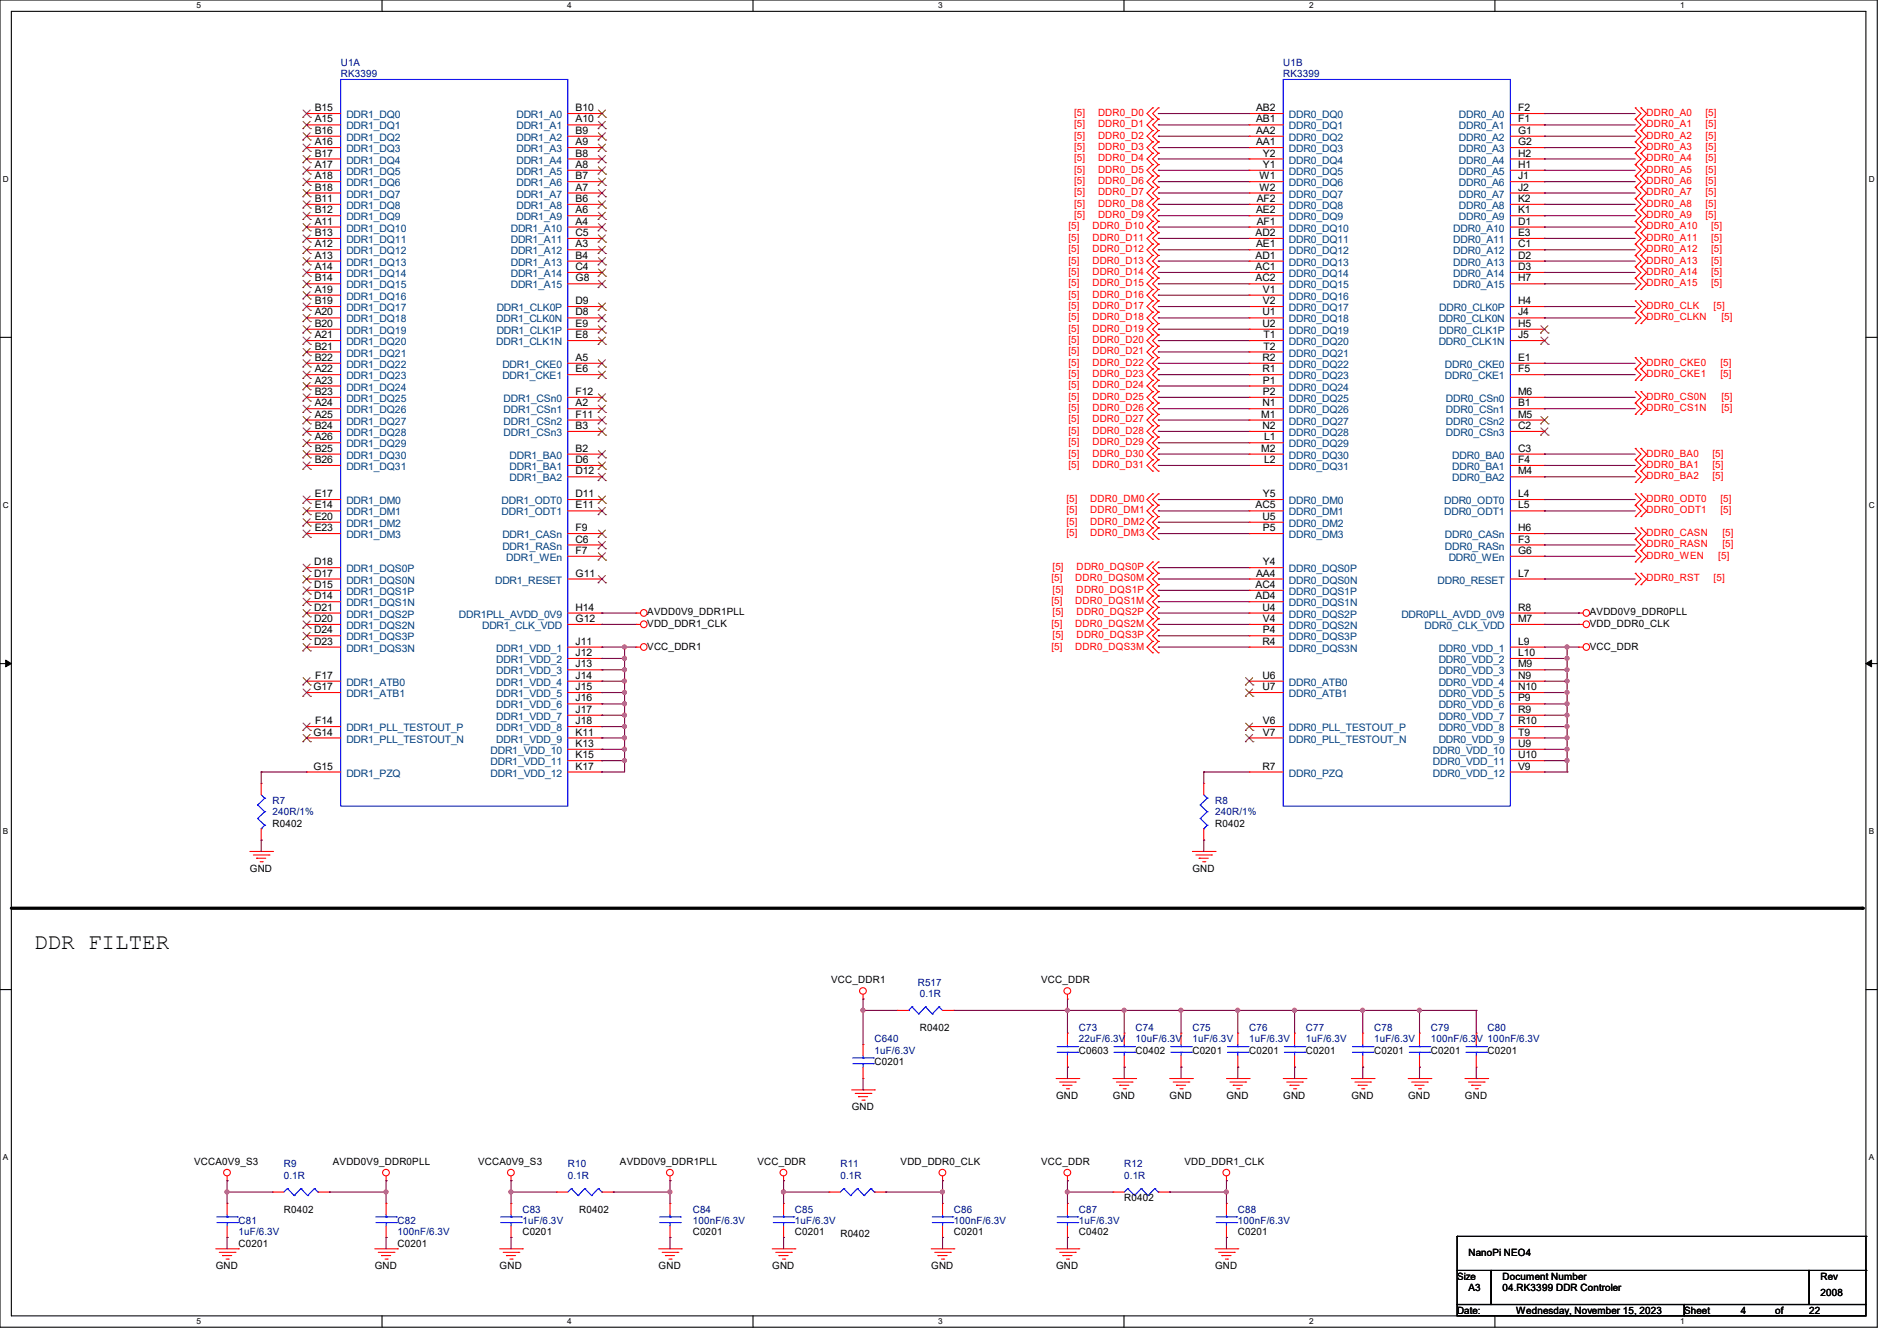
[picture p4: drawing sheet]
<svg xmlns="http://www.w3.org/2000/svg" width="297mm" height="210mm" viewBox="0 0 297 210" stroke-linecap="round" stroke-linejoin="round" font-family="sans-serif">
<defs><g id="words">
<text font-size="3.5" x="5.3" y="148.5">DDR FILTER</text>
<g font-size="1.6" fill="#00007f">
<text x="53.3" y="10.3">U1A</text>
<text x="200.9" y="10.3">U1B</text>
<text x="53.3" y="12.1">RK3399</text>
<text x="200.9" y="12.1">RK3399</text>
<text x="42.7" y="125.9">R7</text>
<text x="190.2" y="125.9">R8</text>
<text x="42.7" y="127.7">240R/1%</text>
<text x="190.2" y="127.7">240R/1%</text>
<text x="143.7" y="154.3">R517</text>
<text x="144" y="156.1">0.1R</text>
<text x="168.9" y="161.5">C73</text>
<text x="177.8" y="161.5">C74</text>
<text x="186.7" y="161.5">C75</text>
<text x="195.6" y="161.5">C76</text>
<text x="204.5" y="161.5">C77</text>
<text x="215.1" y="161.5">C78</text>
<text x="224" y="161.5">C79</text>
<text x="232.9" y="161.5">C80</text>
<text x="136.9" y="163.2">C640</text>
<text x="136.9" y="165">1uF/6.3V</text>
<text x="168.9" y="163.2">22uF/6.3V</text>
<text x="177.8" y="163.2">10uF/6.3V</text>
<text x="186.7" y="163.2">1uF/6.3V</text>
<text x="195.6" y="163.2">1uF/6.3V</text>
<text x="204.5" y="163.2">1uF/6.3V</text>
<text x="215.1" y="163.2">1uF/6.3V</text>
<text x="224" y="163.2">100nF/6.3V 100nF/6.3V</text>
<text x="44.4" y="182.8">R9</text>
<text x="44.4" y="184.6">0.1R</text>
<text x="88.9" y="182.8">R10</text>
<text x="88.9" y="184.6">0.1R</text>
<text x="131.6" y="182.8">R11</text>
<text x="131.6" y="184.6">0.1R</text>
<text x="176" y="182.8">R12</text>
<text x="176" y="184.6">0.1R</text>
<text x="37.3" y="191.7">C81</text>
<text x="62.2" y="191.7">C82</text>
<text x="81.8" y="189.9">C83</text>
<text x="81.8" y="191.7">1uF/6.3V</text>
<text x="108.5" y="189.9">C84</text>
<text x="108.5" y="191.7">100nF/6.3V</text>
<text x="124.5" y="189.9">C85</text>
<text x="124.5" y="191.7">1uF/6.3V</text>
<text x="149.4" y="189.9">C86</text>
<text x="149.4" y="191.7">100nF/6.3V</text>
<text x="168.9" y="189.9">C87</text>
<text x="168.9" y="191.7">1uF/6.3V</text>
<text x="193.8" y="189.9">C88</text>
<text x="193.8" y="191.7">100nF/6.3V</text>
<text x="37.3" y="193.5">1uF/6.3V</text>
<text x="62.2" y="193.5">100nF/6.3V</text>
</g>
<g font-size="1.6">
<text x="49.3" y="17.4">B15</text>
<text x="90.1" y="17.4">B10</text>
<text x="196.7" y="17.4">AB2</text>
<text x="237.7" y="17.4">F2</text>
<text x="49.3" y="19.2">A15</text>
<text x="49.3" y="22.7">A16</text>
<text x="49.3" y="21">B16</text>
<text x="90.1" y="22.7">A9</text>
<text x="90.1" y="21">B9</text>
<text x="90.1" y="19.2">A10</text>
<text x="196.7" y="19.2">AB1</text>
<text x="196.7" y="21">AA2</text>
<text x="196.7" y="22.7">AA1</text>
<text x="237.7" y="19.2">F1</text>
<text x="237.7" y="21">G1</text>
<text x="237.7" y="22.7">G2</text>
<text x="49.3" y="26.3">A17</text>
<text x="49.3" y="28.1">A18</text>
<text x="49.3" y="29.8">B18</text>
<text x="49.3" y="24.5">B17</text>
<text x="90.1" y="29.8">A7</text>
<text x="90.1" y="28.1">B7</text>
<text x="90.1" y="24.5">B8</text>
<text x="90.1" y="26.3">A8</text>
<text x="197.2" y="28.1">W1</text>
<text x="197.2" y="29.8">W2</text>
<text x="197.7" y="24.5">Y2</text>
<text x="197.7" y="26.3">Y1</text>
<text x="237.7" y="24.5">H2</text>
<text x="237.7" y="26.3">H1</text>
<text x="237.7" y="28.1">J1</text>
<text x="237.7" y="29.8">J2</text>
<text x="49.3" y="35.2">A11</text>
<text x="49.3" y="33.4">B12</text>
<text x="49.3" y="31.6">B11</text>
<text x="90.1" y="35.2">A4</text>
<text x="90.1" y="31.6">B6</text>
<text x="90.1" y="33.4">A6</text>
<text x="196.7" y="33.4">AE2</text>
<text x="196.8" y="31.6">AF2</text>
<text x="196.8" y="35.2">AF1</text>
<text x="237.7" y="31.6">K2</text>
<text x="237.7" y="33.4">K1</text>
<text x="237.7" y="35.2">D1</text>
<text x="49.3" y="37">B13</text>
<text x="49.3" y="40.5">A13</text>
<text x="49.3" y="38.7">A12</text>
<text x="90.1" y="37">C5</text>
<text x="90.1" y="38.7">A3</text>
<text x="90.1" y="40.5">B4</text>
<text x="196.6" y="37">AD2</text>
<text x="196.6" y="40.5">AD1</text>
<text x="196.7" y="38.7">AE1</text>
<text x="237.7" y="37">E3</text>
<text x="237.7" y="38.7">C1</text>
<text x="237.7" y="40.5">D2</text>
<text x="49.3" y="47.6">B19</text>
<text x="49.3" y="42.3">A14</text>
<text x="49.3" y="45.8">A19</text>
<text x="49.3" y="44.1">B14</text>
<text x="90.1" y="47.6">D9</text>
<text x="90.1" y="42.3">C4</text>
<text x="90.1" y="44.1">G8</text>
<text x="196.6" y="42.3">AC1</text>
<text x="196.6" y="44.1">AC2</text>
<text x="197.7" y="45.8">V1</text>
<text x="197.7" y="47.6">V2</text>
<text x="237.7" y="47.6">H4</text>
<text x="237.7" y="42.3">D3</text>
<text x="237.7" y="44.1">H7</text>
<text x="49.3" y="49.4">A20</text>
<text x="49.3" y="53">A21</text>
<text x="49.3" y="51.2">B20</text>
<text x="90.1" y="49.4">D8</text>
<text x="90.1" y="51.2">E9</text>
<text x="90.1" y="53">E8</text>
<text x="197.7" y="49.4">U1</text>
<text x="197.7" y="51.2">U2</text>
<text x="197.8" y="53">T1</text>
<text x="237.7" y="49.4">J4</text>
<text x="237.7" y="51.2">H5</text>
<text x="237.7" y="53">J5</text>
<text x="49.3" y="58.3">A22</text>
<text x="49.3" y="54.7">B21</text>
<text x="49.3" y="56.5">B22</text>
<text x="90.1" y="56.5">A5</text>
<text x="90.1" y="58.3">E6</text>
<text x="197.7" y="56.5">R2</text>
<text x="197.7" y="58.3">R1</text>
<text x="197.8" y="54.7">T2</text>
<text x="237.7" y="56.5">E1</text>
<text x="237.7" y="58.3">F5</text>
<text x="49.3" y="60.1">A23</text>
<text x="49.3" y="65.4">A25</text>
<text x="49.3" y="61.8">B23</text>
<text x="49.3" y="63.6">A24</text>
<text x="90.1" y="63.6">A2</text>
<text x="90.1" y="61.8">F12</text>
<text x="90.1" y="65.4">F11</text>
<text x="197.5" y="65.4">M1</text>
<text x="197.7" y="63.6">N1</text>
<text x="197.7" y="60.1">P1</text>
<text x="197.7" y="61.8">P2</text>
<text x="237.7" y="61.8">M6</text>
<text x="237.7" y="63.6">B1</text>
<text x="237.7" y="65.4">M5</text>
<text x="49.3" y="70.7">B25</text>
<text x="49.3" y="69">A26</text>
<text x="49.3" y="67.2">B24</text>
<text x="90.1" y="70.7">B2</text>
<text x="90.1" y="67.2">B3</text>
<text x="197.5" y="70.7">M2</text>
<text x="197.7" y="67.2">N2</text>
<text x="197.9" y="69">L1</text>
<text x="237.7" y="70.7">C3</text>
<text x="237.7" y="67.2">C2</text>
<text x="49.3" y="77.9">E17</text>
<text x="49.3" y="72.5">B26</text>
<text x="90.1" y="72.5">D6</text>
<text x="90.1" y="74.3">D12</text>
<text x="90.1" y="77.9">D11</text>
<text x="197.7" y="77.9">Y5</text>
<text x="197.9" y="72.5">L2</text>
<text x="237.7" y="72.5">F4</text>
<text x="237.7" y="74.3">M4</text>
<text x="237.7" y="77.9">L4</text>
<text x="49.3" y="81.4">E20</text>
<text x="49.3" y="79.6">E14</text>
<text x="49.3" y="83.2">E23</text>
<text x="90.1" y="83.2">F9</text>
<text x="90.1" y="79.6">E11</text>
<text x="196.6" y="79.6">AC5</text>
<text x="197.7" y="81.4">U5</text>
<text x="197.7" y="83.2">P5</text>
<text x="237.7" y="83.2">H6</text>
<text x="237.7" y="79.6">L5</text>
<text x="49.2" y="88.5">D18</text>
<text x="90.1" y="85">C6</text>
<text x="90.1" y="86.7">F7</text>
<text x="197.7" y="88.5">Y4</text>
<text x="237.7" y="85">F3</text>
<text x="237.7" y="86.7">G6</text>
<text x="49.2" y="95.6">D21</text>
<text x="49.2" y="90.3">D17</text>
<text x="49.2" y="93.9">D14</text>
<text x="49.2" y="92.1">D15</text>
<text x="90.1" y="90.3">G11</text>
<text x="90.1" y="95.6">H14</text>
<text x="196.6" y="92.1">AC4</text>
<text x="196.6" y="93.9">AD4</text>
<text x="196.7" y="90.3">AA4</text>
<text x="197.7" y="95.6">U4</text>
<text x="237.7" y="90.3">L7</text>
<text x="237.7" y="95.6">R8</text>
<text x="49.2" y="97.4">D20</text>
<text x="49.2" y="101">D23</text>
<text x="49.2" y="99.2">D24</text>
<text x="90.1" y="97.4">G12</text>
<text x="90.1" y="101">J11</text>
<text x="101.3" y="101.7">VCC_DDR1</text>
<text x="101.3" y="96.4">AVDD0V9_DDR1PLL</text>
<text x="101.3" y="98.2">VDD_DDR1_CLK</text>
<text x="197.7" y="101">R4</text>
<text x="197.7" y="97.4">V4</text>
<text x="197.7" y="99.2">P4</text>
<text x="237.7" y="97.4">M7</text>
<text x="237.7" y="101">L9</text>
<text x="248.9" y="101.7">VCC_DDR</text>
<text x="248.9" y="96.4">AVDD0V9_DDR0PLL</text>
<text x="248.9" y="98.2">VDD_DDR0_CLK</text>
<text x="49.4" y="106.3">F17</text>
<text x="90.1" y="102.7">J12</text>
<text x="90.1" y="104.5">J13</text>
<text x="90.1" y="106.3">J14</text>
<text x="197.7" y="106.3">U6</text>
<text x="237.7" y="102.7">L10</text>
<text x="237.7" y="104.5">M9</text>
<text x="237.7" y="106.3">N9</text>
<text x="49.1" y="108.1">G17</text>
<text x="49.4" y="113.4">F14</text>
<text x="90.1" y="109.9">J16</text>
<text x="90.1" y="108.1">J15</text>
<text x="90.1" y="111.6">J17</text>
<text x="90.1" y="113.4">J18</text>
<text x="197.7" y="108.1">U7</text>
<text x="197.7" y="113.4">V6</text>
<text x="237.7" y="108.1">N10</text>
<text x="237.7" y="109.9">P9</text>
<text x="237.7" y="111.6">R9</text>
<text x="237.7" y="113.4">R10</text>
<text x="49.1" y="115.2">G14</text>
<text x="90.1" y="115.2">K11</text>
<text x="90.1" y="117">K13</text>
<text x="90.1" y="118.7">K15</text>
<text x="197.7" y="115.2">V7</text>
<text x="237.7" y="115.2">T9</text>
<text x="237.7" y="117">U9</text>
<text x="237.7" y="118.7">U10</text>
<text x="49.1" y="120.5">G15</text>
<text x="90.1" y="120.5">K17</text>
<text x="197.7" y="120.5">R7</text>
<text x="237.7" y="120.5">V9</text>
<text x="42.7" y="129.5">R0402</text>
<text x="190.2" y="129.5">R0402</text>
<text x="39.1" y="136.6">GND</text>
<text x="186.7" y="136.6">GND</text>
<text x="130.1" y="154">VCC_DDR1</text>
<text x="163" y="154">VCC_DDR</text>
<text x="144" y="161.5">R0402</text>
<text x="136.9" y="166.8">C0201</text>
<text x="168.9" y="165">C0603</text>
<text x="177.8" y="165">C0402</text>
<text x="186.7" y="165">C0201</text>
<text x="195.6" y="165">C0201</text>
<text x="204.5" y="165">C0201</text>
<text x="215.1" y="165">C0201</text>
<text x="224" y="165">C0201</text>
<text x="232.9" y="165">C0201</text>
<text x="133.3" y="173.9">GND</text>
<text x="165.4" y="172.1">GND</text>
<text x="174.2" y="172.1">GND</text>
<text x="183.1" y="172.1">GND</text>
<text x="192" y="172.1">GND</text>
<text x="200.9" y="172.1">GND</text>
<text x="211.6" y="172.1">GND</text>
<text x="220.5" y="172.1">GND</text>
<text x="229.4" y="172.1">GND</text>
<text x="30.4" y="182.5">VCCA0V9_S3</text>
<text x="52.1" y="182.5">AVDD0V9_DDR0PLL</text>
<text x="74.8" y="182.5">VCCA0V9_S3</text>
<text x="97.1" y="182.5">AVDD0V9_DDR1PLL</text>
<text x="118.6" y="182.5">VCC_DDR</text>
<text x="141" y="182.5">VDD_DDR0_CLK</text>
<text x="163" y="182.5">VCC_DDR</text>
<text x="185.5" y="182.5">VDD_DDR1_CLK</text>
<text x="44.4" y="189.9">R0402</text>
<text x="90.7" y="189.9">R0402</text>
<text x="176" y="188.1">R0402</text>
<text x="37.3" y="195.2">C0201</text>
<text x="62.2" y="195.2">C0201</text>
<text x="81.8" y="193.5">C0201</text>
<text x="108.5" y="193.5">C0201</text>
<text x="124.5" y="193.5">C0201</text>
<text x="131.6" y="193.8">R0402</text>
<text x="149.4" y="193.5">C0201</text>
<text x="168.9" y="193.5">C0402</text>
<text x="193.8" y="193.5">C0201</text>
<text x="229.9" y="196.7">NanoPi NEO4</text>
<text x="33.8" y="198.8">GND</text>
<text x="58.7" y="198.8">GND</text>
<text x="78.2" y="198.8">GND</text>
<text x="103.1" y="198.8">GND</text>
<text x="120.9" y="198.8">GND</text>
<text x="145.8" y="198.8">GND</text>
<text x="165.4" y="198.8">GND</text>
<text x="190.2" y="198.8">GND</text>
<text x="228.1" y="200.4">Size</text>
<text x="229.9" y="202.2">A3</text>
<text x="235.2" y="200.4">Document Number</text>
<text x="235.2" y="202.2">04.RK3399 DDR Controler</text>
<text x="285" y="202.9">2008</text>
<text x="285" y="200.4">Rev</text>
<text x="228.1" y="205.7">Date:</text>
<text x="237.4" y="205.7">Wednesday, November 15, 2023</text>
<text x="263.7" y="205.7">Sheet</text>
<text x="272.6" y="205.7">4</text>
<text x="277.9" y="205.7">of</text>
<text x="283.2" y="205.7">22</text>
</g>
<g font-size="1.6" fill="#003f7f">
<text x="54.2" y="20.3">DDR1_DQ1</text>
<text x="54.2" y="23.8">DDR1_DQ3</text>
<text x="54.2" y="18.5">DDR1_DQ0</text>
<text x="54.2" y="22.1">DDR1_DQ2</text>
<text x="80.9" y="23.8">DDR1_A3</text>
<text x="80.9" y="18.5">DDR1_A0</text>
<text x="80.9" y="22.1">DDR1_A2</text>
<text x="80.9" y="20.3">DDR1_A1</text>
<text x="201.8" y="18.5">DDR0_DQ0</text>
<text x="201.8" y="20.3">DDR0_DQ1</text>
<text x="201.8" y="22.1">DDR0_DQ2</text>
<text x="201.8" y="23.8">DDR0_DQ3</text>
<text x="228.4" y="18.5">DDR0_A0</text>
<text x="228.4" y="20.3">DDR0_A1</text>
<text x="228.4" y="22.1">DDR0_A2</text>
<text x="228.4" y="23.8">DDR0_A3</text>
<text x="54.2" y="27.4">DDR1_DQ5</text>
<text x="54.2" y="29.2">DDR1_DQ6</text>
<text x="54.2" y="25.6">DDR1_DQ4</text>
<text x="80.9" y="29.2">DDR1_A6</text>
<text x="80.9" y="25.6">DDR1_A4</text>
<text x="80.9" y="27.4">DDR1_A5</text>
<text x="201.8" y="25.6">DDR0_DQ4</text>
<text x="201.8" y="27.4">DDR0_DQ5</text>
<text x="201.8" y="29.2">DDR0_DQ6</text>
<text x="228.4" y="25.6">DDR0_A4</text>
<text x="228.4" y="27.4">DDR0_A5</text>
<text x="228.4" y="29.2">DDR0_A6</text>
<text x="54.2" y="34.5">DDR1_DQ9</text>
<text x="54.2" y="32.7">DDR1_DQ8</text>
<text x="54.2" y="30.9">DDR1_DQ7</text>
<text x="80.9" y="30.9">DDR1_A7</text>
<text x="80.9" y="32.7">DDR1_A8</text>
<text x="80.9" y="34.5">DDR1_A9</text>
<text x="201.8" y="30.9">DDR0_DQ7</text>
<text x="201.8" y="32.7">DDR0_DQ8</text>
<text x="201.8" y="34.5">DDR0_DQ9</text>
<text x="228.4" y="30.9">DDR0_A7</text>
<text x="228.4" y="32.7">DDR0_A8</text>
<text x="228.4" y="34.5">DDR0_A9</text>
<text x="54.2" y="36.3">DDR1_DQ10</text>
<text x="54.2" y="38.1">DDR1_DQ11</text>
<text x="54.2" y="41.6">DDR1_DQ13</text>
<text x="54.2" y="39.8">DDR1_DQ12</text>
<text x="80" y="36.3">DDR1_A10</text>
<text x="80" y="38.1">DDR1_A11</text>
<text x="80" y="39.8">DDR1_A12</text>
<text x="80" y="41.6">DDR1_A13</text>
<text x="201.8" y="36.3">DDR0_DQ10</text>
<text x="201.8" y="38.1">DDR0_DQ11</text>
<text x="201.8" y="39.8">DDR0_DQ12</text>
<text x="201.8" y="41.6">DDR0_DQ13</text>
<text x="227.5" y="36.3">DDR0_A10</text>
<text x="227.5" y="38.1">DDR0_A11</text>
<text x="227.5" y="39.8">DDR0_A12</text>
<text x="227.5" y="41.6">DDR0_A13</text>
<text x="54.2" y="43.4">DDR1_DQ14</text>
<text x="54.2" y="46.9">DDR1_DQ16</text>
<text x="54.2" y="45.2">DDR1_DQ15</text>
<text x="80" y="43.4">DDR1_A14</text>
<text x="80" y="45.2">DDR1_A15</text>
<text x="201.8" y="43.4">DDR0_DQ14</text>
<text x="201.8" y="45.2">DDR0_DQ15</text>
<text x="201.8" y="46.9">DDR0_DQ16</text>
<text x="227.5" y="43.4">DDR0_A14</text>
<text x="227.5" y="45.2">DDR0_A15</text>
<text x="54.2" y="50.5">DDR1_DQ18</text>
<text x="54.2" y="48.7">DDR1_DQ17</text>
<text x="54.2" y="52.3">DDR1_DQ19</text>
<text x="77.7" y="50.5">DDR1_CLK0N</text>
<text x="77.8" y="48.7">DDR1_CLK0P</text>
<text x="77.8" y="52.3">DDR1_CLK1P</text>
<text x="201.8" y="48.7">DDR0_DQ17</text>
<text x="201.8" y="50.5">DDR0_DQ18</text>
<text x="201.8" y="52.3">DDR0_DQ19</text>
<text x="225.3" y="50.5">DDR0_CLK0N</text>
<text x="225.3" y="48.7">DDR0_CLK0P</text>
<text x="225.3" y="52.3">DDR0_CLK1P</text>
<text x="54.2" y="54.1">DDR1_DQ20</text>
<text x="54.2" y="59.4">DDR1_DQ23</text>
<text x="54.2" y="55.8">DDR1_DQ21</text>
<text x="54.2" y="57.6">DDR1_DQ22</text>
<text x="77.7" y="54.1">DDR1_CLK1N</text>
<text x="78.7" y="57.6">DDR1_CKE0</text>
<text x="78.7" y="59.4">DDR1_CKE1</text>
<text x="201.8" y="54.1">DDR0_DQ20</text>
<text x="201.8" y="55.8">DDR0_DQ21</text>
<text x="201.8" y="57.6">DDR0_DQ22</text>
<text x="201.8" y="59.4">DDR0_DQ23</text>
<text x="225.3" y="54.1">DDR0_CLK1N</text>
<text x="226.2" y="57.6">DDR0_CKE0</text>
<text x="226.2" y="59.4">DDR0_CKE1</text>
<text x="54.2" y="61.2">DDR1_DQ24</text>
<text x="54.2" y="63">DDR1_DQ25</text>
<text x="54.2" y="64.7">DDR1_DQ26</text>
<text x="78.8" y="64.7">DDR1_CSn1</text>
<text x="78.8" y="63">DDR1_CSn0</text>
<text x="201.8" y="61.2">DDR0_DQ24</text>
<text x="201.8" y="63">DDR0_DQ25</text>
<text x="201.8" y="64.7">DDR0_DQ26</text>
<text x="226.4" y="63">DDR0_CSn0</text>
<text x="226.4" y="64.7">DDR0_CSn1</text>
<text x="54.2" y="66.5">DDR1_DQ27</text>
<text x="54.2" y="71.8">DDR1_DQ30</text>
<text x="54.2" y="70.1">DDR1_DQ29</text>
<text x="54.2" y="68.3">DDR1_DQ28</text>
<text x="78.8" y="66.5">DDR1_CSn2</text>
<text x="78.8" y="68.3">DDR1_CSn3</text>
<text x="79.8" y="71.8">DDR1_BA0</text>
<text x="201.8" y="66.5">DDR0_DQ27</text>
<text x="201.8" y="68.3">DDR0_DQ28</text>
<text x="201.8" y="70.1">DDR0_DQ29</text>
<text x="201.8" y="71.8">DDR0_DQ30</text>
<text x="226.4" y="66.5">DDR0_CSn2</text>
<text x="226.4" y="68.3">DDR0_CSn3</text>
<text x="227.4" y="71.8">DDR0_BA0</text>
<text x="54.2" y="73.6">DDR1_DQ31</text>
<text x="79.8" y="73.6">DDR1_BA1</text>
<text x="79.8" y="75.4">DDR1_BA2</text>
<text x="201.8" y="73.6">DDR0_DQ31</text>
<text x="227.4" y="73.6">DDR0_BA1</text>
<text x="227.4" y="75.4">DDR0_BA2</text>
<text x="54.2" y="82.5">DDR1_DM2</text>
<text x="54.2" y="79">DDR1_DM0</text>
<text x="54.2" y="80.7">DDR1_DM1</text>
<text x="78.5" y="80.7">DDR1_ODT1</text>
<text x="78.5" y="79">DDR1_ODT0</text>
<text x="201.8" y="79">DDR0_DM0</text>
<text x="201.8" y="80.7">DDR0_DM1</text>
<text x="201.8" y="82.5">DDR0_DM2</text>
<text x="226.1" y="79">DDR0_ODT0</text>
<text x="226.1" y="80.7">DDR0_ODT1</text>
<text x="54.2" y="84.3">DDR1_DM3</text>
<text x="54.2" y="89.6">DDR1_DQS0P</text>
<text x="78.7" y="84.3">DDR1_CASn</text>
<text x="78.7" y="86.1">DDR1_RASn</text>
<text x="79.2" y="87.8">DDR1_WEn</text>
<text x="201.8" y="89.6">DDR0_DQS0P</text>
<text x="201.8" y="84.3">DDR0_DM3</text>
<text x="226.2" y="84.3">DDR0_CASn</text>
<text x="226.2" y="86.1">DDR0_RASn</text>
<text x="226.8" y="87.8">DDR0_WEn</text>
<text x="54.2" y="91.4">DDR1_DQS0N</text>
<text x="54.2" y="95">DDR1_DQS1N</text>
<text x="54.2" y="93.2">DDR1_DQS1P</text>
<text x="77.5" y="91.4">DDR1_RESET</text>
<text x="201.8" y="91.4">DDR0_DQS0N</text>
<text x="201.8" y="93.2">DDR0_DQS1P</text>
<text x="201.8" y="95">DDR0_DQS1N</text>
<text x="225.1" y="91.4">DDR0_RESET</text>
<text x="54.2" y="98.5">DDR1_DQS2N</text>
<text x="54.2" y="96.7">DDR1_DQS2P</text>
<text x="54.2" y="100.3">DDR1_DQS3P</text>
<text x="71.8" y="96.7">DDR1PLL_AVDD_0V9</text>
<text x="75.5" y="98.5">DDR1_CLK_VDD</text>
<text x="201.8" y="96.7">DDR0_DQS2P</text>
<text x="201.8" y="98.5">DDR0_DQS2N</text>
<text x="201.8" y="100.3">DDR0_DQS3P</text>
<text x="219.4" y="96.7">DDR0PLL_AVDD_0V9</text>
<text x="223.1" y="98.5">DDR0_CLK_VDD</text>
<text x="54.2" y="102.1">DDR1_DQS3N</text>
<text x="54.2" y="107.4">DDR1_ATB0</text>
<text x="77.7" y="102.1">DDR1_VDD_1</text>
<text x="77.7" y="103.8">DDR1_VDD_2</text>
<text x="77.7" y="105.6">DDR1_VDD_3</text>
<text x="77.7" y="107.4">DDR1_VDD_4</text>
<text x="201.8" y="102.1">DDR0_DQS3N</text>
<text x="201.8" y="107.4">DDR0_ATB0</text>
<text x="225.3" y="102.1">DDR0_VDD_1</text>
<text x="225.3" y="103.8">DDR0_VDD_2</text>
<text x="225.3" y="105.6">DDR0_VDD_3</text>
<text x="225.3" y="107.4">DDR0_VDD_4</text>
<text x="54.2" y="109.2">DDR1_ATB1</text>
<text x="77.7" y="111">DDR1_VDD_6</text>
<text x="77.7" y="109.2">DDR1_VDD_5</text>
<text x="77.7" y="112.7">DDR1_VDD_7</text>
<text x="201.8" y="109.2">DDR0_ATB1</text>
<text x="225.3" y="109.2">DDR0_VDD_5</text>
<text x="225.3" y="111">DDR0_VDD_6</text>
<text x="225.3" y="112.7">DDR0_VDD_7</text>
<text x="54.2" y="116.3">DDR1_PLL_TESTOUT_N</text>
<text x="54.2" y="114.5">DDR1_PLL_TESTOUT_P</text>
<text x="76.8" y="118.1">DDR1_VDD_10</text>
<text x="76.8" y="119.8">DDR1_VDD_11</text>
<text x="77.7" y="114.5">DDR1_VDD_8</text>
<text x="77.7" y="116.3">DDR1_VDD_9</text>
<text x="201.8" y="116.3">DDR0_PLL_TESTOUT_N</text>
<text x="201.8" y="114.5">DDR0_PLL_TESTOUT_P</text>
<text x="224.4" y="118.1">DDR0_VDD_10</text>
<text x="224.4" y="119.8">DDR0_VDD_11</text>
<text x="225.3" y="114.5">DDR0_VDD_8</text>
<text x="225.3" y="116.3">DDR0_VDD_9</text>
<text x="54.2" y="121.6">DDR1_PZQ</text>
<text x="76.8" y="121.6">DDR1_VDD_12</text>
<text x="201.8" y="121.6">DDR0_PZQ</text>
<text x="224.4" y="121.6">DDR0_VDD_12</text>
</g>
<g font-size="1.6" fill="#f00">
<text x="168.2" y="23.5">[5]</text>
<text x="168.2" y="21.7">[5]</text>
<text x="168.2" y="19.9">[5]</text>
<text x="168.2" y="18.2">[5]</text>
<text x="171.9" y="23.5">DDR0_D3</text>
<text x="171.9" y="21.7">DDR0_D2</text>
<text x="171.9" y="19.9">DDR0_D1</text>
<text x="171.9" y="18.2">DDR0_D0</text>
<text x="257.8" y="18.2">DDR0_A0</text>
<text x="257.8" y="19.9">DDR0_A1</text>
<text x="257.8" y="21.7">DDR0_A2</text>
<text x="257.8" y="23.5">DDR0_A3</text>
<text x="267" y="18.2">[5]</text>
<text x="267" y="19.9">[5]</text>
<text x="267" y="21.7">[5]</text>
<text x="267" y="23.5">[5]</text>
<text x="168.2" y="28.8">[5]</text>
<text x="168.2" y="27.1">[5]</text>
<text x="168.2" y="25.3">[5]</text>
<text x="171.9" y="28.8">DDR0_D6</text>
<text x="171.9" y="27.1">DDR0_D5</text>
<text x="171.9" y="25.3">DDR0_D4</text>
<text x="257.8" y="28.8">DDR0_A6</text>
<text x="257.8" y="25.3">DDR0_A4</text>
<text x="257.8" y="27.1">DDR0_A5</text>
<text x="267" y="28.8">[5]</text>
<text x="267" y="25.3">[5]</text>
<text x="267" y="27.1">[5]</text>
<text x="167.3" y="35.9">[5]</text>
<text x="168.2" y="34.2">[5]</text>
<text x="168.2" y="32.4">[5]</text>
<text x="168.2" y="30.6">[5]</text>
<text x="171" y="35.9">DDR0_D10</text>
<text x="171.9" y="34.2">DDR0_D9</text>
<text x="171.9" y="32.4">DDR0_D8</text>
<text x="171.9" y="30.6">DDR0_D7</text>
<text x="257.8" y="30.6">DDR0_A7</text>
<text x="257.8" y="32.4">DDR0_A8</text>
<text x="257.8" y="34.2">DDR0_A9</text>
<text x="257.8" y="35.9">DDR0_A10</text>
<text x="267" y="30.6">[5]</text>
<text x="267" y="32.4">[5]</text>
<text x="267" y="34.2">[5]</text>
<text x="267.9" y="35.9">[5]</text>
<text x="167.3" y="41.3">[5]</text>
<text x="167.3" y="39.5">[5]</text>
<text x="167.3" y="37.7">[5]</text>
<text x="171" y="41.3">DDR0_D13</text>
<text x="171" y="39.5">DDR0_D12</text>
<text x="171" y="37.7">DDR0_D11</text>
<text x="257.8" y="37.7">DDR0_A11</text>
<text x="257.8" y="39.5">DDR0_A12</text>
<text x="257.8" y="41.3">DDR0_A13</text>
<text x="267.9" y="37.7">[5]</text>
<text x="267.9" y="39.5">[5]</text>
<text x="267.9" y="41.3">[5]</text>
<text x="167.3" y="46.6">[5]</text>
<text x="167.3" y="44.8">[5]</text>
<text x="167.3" y="43.1">[5]</text>
<text x="171" y="46.6">DDR0_D16</text>
<text x="171" y="44.8">DDR0_D15</text>
<text x="171" y="43.1">DDR0_D14</text>
<text x="257.8" y="44.8">DDR0_A15</text>
<text x="257.8" y="43.1">DDR0_A14</text>
<text x="267.9" y="44.8">[5]</text>
<text x="267.9" y="43.1">[5]</text>
<text x="167.3" y="53.7">[5]</text>
<text x="167.3" y="51.9">[5]</text>
<text x="167.3" y="50.2">[5]</text>
<text x="167.3" y="48.4">[5]</text>
<text x="171" y="53.7">DDR0_D20</text>
<text x="171" y="51.9">DDR0_D19</text>
<text x="171" y="50.2">DDR0_D18</text>
<text x="171" y="48.4">DDR0_D17</text>
<text x="257.8" y="48.4">DDR0_CLK</text>
<text x="257.8" y="50.2">DDR0_CLKN</text>
<text x="268.3" y="48.4">[5]</text>
<text x="269.5" y="50.2">[5]</text>
<text x="167.3" y="59.1">[5]</text>
<text x="167.3" y="57.3">[5]</text>
<text x="167.3" y="55.5">[5]</text>
<text x="171" y="59.1">DDR0_D23</text>
<text x="171" y="57.3">DDR0_D22</text>
<text x="171" y="55.5">DDR0_D21</text>
<text x="257.8" y="57.3">DDR0_CKE0</text>
<text x="257.8" y="59.1">DDR0_CKE1</text>
<text x="269.4" y="57.3">[5]</text>
<text x="269.4" y="59.1">[5]</text>
<text x="167.3" y="64.4">[5]</text>
<text x="167.3" y="62.6">[5]</text>
<text x="167.3" y="60.8">[5]</text>
<text x="171" y="64.4">DDR0_D26</text>
<text x="171" y="62.6">DDR0_D25</text>
<text x="171" y="60.8">DDR0_D24</text>
<text x="257.8" y="62.6">DDR0_CS0N</text>
<text x="257.8" y="64.4">DDR0_CS1N</text>
<text x="269.5" y="62.6">[5]</text>
<text x="269.5" y="64.4">[5]</text>
<text x="167.3" y="71.5">[5]</text>
<text x="167.3" y="69.7">[5]</text>
<text x="167.3" y="67.9">[5]</text>
<text x="167.3" y="66.2">[5]</text>
<text x="171" y="71.5">DDR0_D30</text>
<text x="171" y="69.7">DDR0_D29</text>
<text x="171" y="67.9">DDR0_D28</text>
<text x="171" y="66.2">DDR0_D27</text>
<text x="257.8" y="71.5">DDR0_BA0</text>
<text x="268.1" y="71.5">[5]</text>
<text x="167.3" y="73.3">[5]</text>
<text x="171" y="73.3">DDR0_D31</text>
<text x="257.8" y="73.3">DDR0_BA1</text>
<text x="257.8" y="75.1">DDR0_BA2</text>
<text x="268.1" y="73.3">[5]</text>
<text x="268.1" y="75.1">[5]</text>
<text x="167" y="78.6">[5]</text>
<text x="167" y="80.4">[5]</text>
<text x="167" y="82.2">[5]</text>
<text x="167" y="83.9">[5]</text>
<text x="170.7" y="78.6">DDR0_DM0</text>
<text x="170.7" y="80.4">DDR0_DM1</text>
<text x="170.7" y="82.2">DDR0_DM2</text>
<text x="170.7" y="83.9">DDR0_DM3</text>
<text x="257.8" y="80.4">DDR0_ODT1</text>
<text x="257.8" y="78.6">DDR0_ODT0</text>
<text x="257.8" y="83.9">DDR0_CASN</text>
<text x="269.4" y="80.4">[5]</text>
<text x="269.4" y="78.6">[5]</text>
<text x="269.7" y="83.9">[5]</text>
<text x="164.8" y="89.3">[5]</text>
<text x="168.6" y="89.3">DDR0_DQS0P</text>
<text x="257.8" y="87.5">DDR0_WEN</text>
<text x="257.8" y="85.7">DDR0_RASN</text>
<text x="269" y="87.5">[5]</text>
<text x="269.7" y="85.7">[5]</text>
<text x="164.6" y="94.6">[5]</text>
<text x="164.6" y="91.1">[5]</text>
<text x="164.8" y="92.8">[5]</text>
<text x="168.4" y="94.6">DDR0_DQS1M</text>
<text x="168.4" y="91.1">DDR0_DQS0M</text>
<text x="168.6" y="92.8">DDR0_DQS1P</text>
<text x="257.8" y="91.1">DDR0_RST</text>
<text x="268.3" y="91.1">[5]</text>
<text x="164.6" y="101.7">[5]</text>
<text x="164.6" y="98.2">[5]</text>
<text x="164.8" y="99.9">[5]</text>
<text x="164.8" y="96.4">[5]</text>
<text x="168.4" y="101.7">DDR0_DQS3M</text>
<text x="168.4" y="98.2">DDR0_DQS2M</text>
<text x="168.6" y="99.9">DDR0_DQS3P</text>
<text x="168.6" y="96.4">DDR0_DQS2P</text>
</g>
<g font-size="1.3">
<text x="30.8" y="1.3">5</text>
<text x="88.8" y="1.3">4</text>
<text x="146.9" y="1.3">3</text>
<text x="205" y="1.3">2</text>
<text x="263.1" y="1.3">1</text>
<text x=".5" y="28.4">D</text>
<text x="292.6" y="28.4">D</text>
<text x=".5" y="79.5">C</text>
<text x="292.6" y="79.5">C</text>
<text x=".5" y="130.6">B</text>
<text x="292.6" y="130.6">B</text>
<text x=".5" y="181.7">A</text>
<text x="292.6" y="181.7">A</text>
<text x="30.8" y="207.4">5</text>
<text x="88.8" y="207.4">4</text>
<text x="146.9" y="207.4">3</text>
<text x="205" y="207.4">2</text>
<text x="263.1" y="207.4">1</text>
</g>
</g></defs>
<path d="M0 0h293.9v207.9h-293.9zM1.8 1.8h290.3v204.3h-290.3z" fill="none" stroke="#000" stroke-width=".17"/>
<g fill="#fff">
<path d="M30.8 .2h.7v1.4h-.7z"/>
<path d="M30.8 206.2h.7v1.4h-.7z"/>
</g>
<path d="M59.8 0v1.8M59.8 206.1v1.8" fill="none" stroke="#000" stroke-width=".17"/>
<g fill="#fff">
<path d="M88.8 .2h.7v1.4h-.7z"/>
<path d="M88.8 206.2h.7v1.4h-.7z"/>
</g>
<path d="M117.9 0v1.8M117.9 206.1v1.8" fill="none" stroke="#000" stroke-width=".17"/>
<g fill="#fff">
<path d="M146.9 .2h.7v1.4h-.7z"/>
<path d="M146.9 206.2h.7v1.4h-.7z"/>
</g>
<path d="M176 0v1.8M176 206.1v1.8" fill="none" stroke="#000" stroke-width=".17"/>
<g fill="#fff">
<path d="M205 .2h.7v1.4h-.7z"/>
<path d="M205 206.2h.7v1.4h-.7z"/>
</g>
<path d="M234.1 0v1.8M234.1 206.1v1.8" fill="none" stroke="#000" stroke-width=".17"/>
<g fill="#fff">
<path d="M263.1 .2h.6v1.4h-.6z"/>
<path d="M263.1 206.2h.6v1.4h-.6z"/>
<path d="M.5 27.3h.9v1.4h-.9z"/>
<path d="M292.6 27.3h.9v1.4h-.9z"/>
<path d="M.5 78.4h.9v1.4h-.9z"/>
<path d="M292.6 78.4h.9v1.4h-.9z"/>
</g>
<path d="M0 52.8h1.8M292.1 52.8h1.8" fill="none" stroke="#000" stroke-width=".17"/>
<g fill="#fff">
<path d="M.5 129.5h.8v1.4h-.8z"/>
<path d="M292.6 129.5h.8v1.4h-.8z"/>
</g>
<path d="M0 103.9h1.8M292.1 103.9h1.8" fill="none" stroke="#000" stroke-width=".17"/>
<path d="M.9 103.4l.9 .5-.9 .5zM292.1 103.9l.9-.5v1z" fill="#000" stroke="#000" stroke-width=".16"/>
<g fill="#fff">
<path d="M.5 180.5h.8v1.4h-.8z"/>
<path d="M292.6 180.5h.8v1.4h-.8z"/>
</g>
<g fill="none" stroke="#000" stroke-width=".17">
<path d="M0 155h1.8M292.1 155h1.8M228.1 199h5.4v5.3h-5.4zM228.1 193.6h.1M228.1 193.6v5.4M228.1 193.6h64M233.5 199h49.8v5.3h-49.8zM283.3 199h8.8v5.3h-8.8zM292.1 193.6h.1M292.1 199h.1M292.1 193.6v5.4M228.1 204.3h35.6v1.8h-35.6z"/>
<path d="M263.7 204.3h28.4v1.8h-28.4z"/>
</g>
<path d="M1.8 142.2h289.8" fill="none" stroke="#000" stroke-width=".51"/>
<circle cx="291.6" cy="142.2" r=".25" fill="#000"/>
<g fill="none" stroke="#f00" stroke-width=".17">
<path d="M48 19.6h.1M48 17.8h.1M48 17.8h5.3M48 19.6h5.3M88.9 17.8h5.3M88.9 19.6h5.3M94.2 17.8h.1M94.2 19.6h.1M180.5 18.7h.1M180.5 16.9h.1M180.5 18.7l-.9 .9 .9 .8M180.5 16.9l-.9 .9 .9 .9"/>
<path d="M181.4 18.7h.1M181.4 16.9h.1M181.4 18.7l-.9 .9 .9 .8M181.4 16.9l-.9 .9 .9 .9M195.6 17.8h.1M195.6 19.6h.1M195.6 17.8h5.3M195.6 19.6h5.3M236.5 17.8h5.3M236.5 19.6h5.3M241.8 17.8h.1M241.8 19.6h.1"/>
<path d="M256 18.7h.1M256 16.9h.1M256 18.7l.9 .9-.9 .8M256 16.9l.9 .9-.9 .9M256.9 18.7h.1M256.9 16.9h.1M256.9 16.9l.9 .9-.9 .9M256.9 18.7l.9 .9-.9 .8M48 23.1h.1M48 26.7h.1M48 28.4h.1M48 35.6h.1"/>
<path d="M48 33.8h.1M48 37.3h.1M48 21.3h.1M48 32h.1M48 39.1h.1M48 30.2h.1M48 24.9h.1M48 21.3h5.3M48 23.1h5.3M48 24.9h5.3M48 26.7h5.3M48 28.4h5.3"/>
<path d="M48 30.2h5.3M48 32h5.3M48 33.8h5.3M48 35.6h5.3M48 37.3h5.3M48 39.1h5.3M88.9 21.3h5.3M88.9 23.1h5.3M88.9 24.9h5.3M88.9 26.7h5.3M88.9 28.4h5.3M88.9 30.2h5.3"/>
<path d="M88.9 32h5.3M88.9 33.8h5.3M88.9 35.6h5.3M88.9 37.3h5.3M88.9 39.1h5.3M94.2 35.6h.1M94.2 30.2h.1M94.2 28.4h.1M94.2 24.9h.1M94.2 23.1h.1M94.2 37.3h.1M94.2 32h.1"/>
<path d="M94.2 26.7h.1M94.2 21.3h.1M94.2 33.8h.1M94.2 39.1h.1M180.5 27.6h.1M180.5 29.3h.1M180.5 25.8h.1M180.5 24h.1M180.5 22.2h.1M180.5 20.4h.1M180.5 38.2h.1M180.5 36.4h.1"/>
<path d="M180.5 34.7h.1M180.5 32.9h.1M180.5 31.1h.1M180.5 27.6l-.9 .8 .9 .9M180.5 25.8l-.9 .9 .9 .9M180.5 24l-.9 .9 .9 .9M180.5 22.2l-.9 .9 .9 .9M180.5 20.4l-.9 .9 .9 .9M180.5 38.2l-.9 .9 .9 .9M180.5 36.4l-.9 .9 .9 .9M180.5 34.7l-.9 .9 .9 .8M180.5 32.9l-.9 .9 .9 .9"/>
<path d="M180.5 31.1l-.9 .9 .9 .9M180.5 29.3l-.9 .9 .9 .9M181.4 27.6h.1M181.4 29.3h.1M181.4 25.8h.1M181.4 24h.1M181.4 22.2h.1M181.4 20.4h.1M181.4 38.2h.1M181.4 36.4h.1M181.4 34.7h.1M181.4 32.9h.1"/>
<path d="M181.4 31.1h.1M181.4 27.6l-.9 .8 .9 .9M181.4 25.8l-.9 .9 .9 .9M181.4 24l-.9 .9 .9 .9M181.4 22.2l-.9 .9 .9 .9M181.4 20.4l-.9 .9 .9 .9M181.4 38.2l-.9 .9 .9 .9M181.4 36.4l-.9 .9 .9 .9M181.4 34.7l-.9 .9 .9 .8M181.4 32.9l-.9 .9 .9 .9M181.4 31.1l-.9 .9 .9 .9M181.4 29.3l-.9 .9 .9 .9"/>
<path d="M195.6 21.3h.1M195.6 23.1h.1M195.6 24.9h.1M195.6 26.7h.1M195.6 28.4h.1M195.6 30.2h.1M195.6 32h.1M195.6 33.8h.1M195.6 35.6h.1M195.6 37.3h.1M195.6 39.1h.1M195.6 21.3h5.3"/>
<path d="M195.6 23.1h5.3M195.6 24.9h5.3M195.6 26.7h5.3M195.6 28.4h5.3M195.6 30.2h5.3M195.6 32h5.3M195.6 33.8h5.3M195.6 35.6h5.3M195.6 37.3h5.3M195.6 39.1h5.3M236.5 21.3h5.3M236.5 23.1h5.3"/>
<path d="M236.5 24.9h5.3M236.5 26.7h5.3M236.5 28.4h5.3M236.5 30.2h5.3M236.5 32h5.3M236.5 33.8h5.3M236.5 35.6h5.3M236.5 37.3h5.3M236.5 39.1h5.3M241.8 21.3h.1M241.8 23.1h.1M241.8 24.9h.1"/>
<path d="M241.8 26.7h.1M241.8 28.4h.1M241.8 30.2h.1M241.8 32h.1M241.8 33.8h.1M241.8 35.6h.1M241.8 37.3h.1M241.8 39.1h.1M256 29.3h.1M256 27.6h.1M256 20.4h.1M256 22.2h.1"/>
<path d="M256 24h.1M256 25.8h.1M256 31.1h.1M256 32.9h.1M256 34.7h.1M256 38.2h.1M256 36.4h.1M256 27.6l.9 .8-.9 .9M256 20.4l.9 .9-.9 .9M256 22.2l.9 .9-.9 .9M256 24l.9 .9-.9 .9M256 25.8l.9 .9-.9 .9"/>
<path d="M256 29.3l.9 .9-.9 .9M256 31.1l.9 .9-.9 .9M256 32.9l.9 .9-.9 .9M256 36.4l.9 .9-.9 .9M256 34.7l.9 .9-.9 .8M256 38.2l.9 .9-.9 .9M256.9 29.3h.1M256.9 27.6h.1M256.9 20.4h.1M256.9 22.2h.1M256.9 24h.1M256.9 25.8h.1"/>
<path d="M256.9 31.1h.1M256.9 32.9h.1M256.9 34.7h.1M256.9 38.2h.1M256.9 36.4h.1M256.9 27.6l.9 .8-.9 .9M256.9 20.4l.9 .9-.9 .9M256.9 22.2l.9 .9-.9 .9M256.9 24l.9 .9-.9 .9M256.9 25.8l.9 .9-.9 .9M256.9 29.3l.9 .9-.9 .9M256.9 31.1l.9 .9-.9 .9"/>
<path d="M256.9 32.9l.9 .9-.9 .9M256.9 36.4l.9 .9-.9 .9M256.9 34.7l.9 .9-.9 .8M256.9 38.2l.9 .9-.9 .9M48 49.8h.1M48 48h.1M48 53.3h.1M48 58.7h.1M48 42.7h.1M48 55.1h.1M48 46.2h.1M48 51.6h.1"/>
<path d="M48 56.9h.1M48 44.4h.1M48 40.9h.1M48 40.9h5.3M48 42.7h5.3M48 44.4h5.3M48 46.2h5.3M48 48h5.3M48 49.8h5.3M48 51.6h5.3M48 53.3h5.3M48 55.1h5.3"/>
<path d="M48 56.9h5.3M48 58.7h5.3M88.9 40.9h5.3M88.9 42.7h5.3M88.9 44.4h5.3M88.9 48h5.3M88.9 49.8h5.3M88.9 51.6h5.3M88.9 53.3h5.3M88.9 56.9h5.3M88.9 58.7h5.3M94.2 49.8h.1"/>
<path d="M94.2 48h.1M94.2 40.9h.1M94.2 42.7h.1M94.2 44.4h.1M94.2 56.9h.1M94.2 58.7h.1M94.2 51.6h.1M94.2 53.3h.1M180.5 59.6h.1M180.5 57.8h.1M180.5 56h.1M180.5 54.2h.1"/>
<path d="M180.5 52.5h.1M180.5 50.7h.1M180.5 48.9h.1M180.5 47.1h.1M180.5 45.3h.1M180.5 43.6h.1M180.5 41.8h.1M180.5 40h.1M180.5 59.6l-.9 .9 .9 .8M180.5 57.8l-.9 .9 .9 .9M180.5 56l-.9 .9 .9 .9M180.5 54.2l-.9 .9 .9 .9"/>
<path d="M180.5 52.5l-.9 .8 .9 .9M180.5 50.7l-.9 .9 .9 .9M180.5 48.9l-.9 .9 .9 .9M180.5 47.1l-.9 .9 .9 .9M180.5 45.3l-.9 .9 .9 .9M180.5 43.6l-.9 .8 .9 .9M180.5 41.8l-.9 .9 .9 .9M180.5 40l-.9 .9 .9 .9M181.4 59.6h.1M181.4 57.8h.1M181.4 56h.1M181.4 54.2h.1"/>
<path d="M181.4 52.5h.1M181.4 50.7h.1M181.4 48.9h.1M181.4 47.1h.1M181.4 45.3h.1M181.4 43.6h.1M181.4 41.8h.1M181.4 40h.1M181.4 59.6l-.9 .9 .9 .8M181.4 57.8l-.9 .9 .9 .9M181.4 56l-.9 .9 .9 .9M181.4 54.2l-.9 .9 .9 .9"/>
<path d="M181.4 52.5l-.9 .8 .9 .9M181.4 50.7l-.9 .9 .9 .9M181.4 48.9l-.9 .9 .9 .9M181.4 47.1l-.9 .9 .9 .9M181.4 45.3l-.9 .9 .9 .9M181.4 43.6l-.9 .8 .9 .9M181.4 41.8l-.9 .9 .9 .9M181.4 40l-.9 .9 .9 .9M195.6 40.9h.1M195.6 42.7h.1M195.6 44.4h.1M195.6 46.2h.1"/>
<path d="M195.6 48h.1M195.6 49.8h.1M195.6 51.6h.1M195.6 53.3h.1M195.6 55.1h.1M195.6 56.9h.1M195.6 58.7h.1M195.6 40.9h5.3M195.6 42.7h5.3M195.6 44.4h5.3M195.6 46.2h5.3M195.6 48h5.3"/>
<path d="M195.6 49.8h5.3M195.6 51.6h5.3M195.6 53.3h5.3M195.6 55.1h5.3M195.6 56.9h5.3M195.6 58.7h5.3M236.5 40.9h5.3M236.5 42.7h5.3M236.5 44.4h5.3M236.5 48h5.3M236.5 49.8h5.3M236.5 51.6h5.3"/>
<path d="M236.5 53.3h5.3M236.5 56.9h5.3M236.5 58.7h5.3M241.8 48h.1M241.8 49.8h.1M241.8 56.9h.1M241.8 58.7h.1M241.8 40.9h.1M241.8 42.7h.1M241.8 44.4h.1M241.8 51.6h.1M241.8 53.3h.1"/>
<path d="M256 48.9h.1M256 47.1h.1M256 57.8h.1M256 56h.1M256 50.7h.1M256 45.3h.1M256 43.6h.1M256 59.6h.1M256 41.8h.1M256 40h.1M256 47.1l.9 .9-.9 .9M256 56l.9 .9-.9 .9"/>
<path d="M256 48.9l.9 .9-.9 .9M256 43.6l.9 .8-.9 .9M256 57.8l.9 .9-.9 .9M256 41.8l.9 .9-.9 .9M256 40l.9 .9-.9 .9M256.9 48.9h.1M256.9 47.1h.1M256.9 57.8h.1M256.9 56h.1M256.9 50.7h.1M256.9 45.3h.1M256.9 43.6h.1"/>
<path d="M256.9 59.6h.1M256.9 41.8h.1M256.9 40h.1M256.9 47.1l.9 .9-.9 .9M256.9 56l.9 .9-.9 .9M256.9 48.9l.9 .9-.9 .9M256.9 43.6l.9 .8-.9 .9M256.9 57.8l.9 .9-.9 .9M256.9 41.8l.9 .9-.9 .9M256.9 40l.9 .9-.9 .9M48 60.5h.1M48 65.8h.1"/>
<path d="M48 71.1h.1M48 69.3h.1M48 62.2h.1M48 78.2h.1M48 64h.1M48 67.6h.1M48 72.9h.1M48 60.5h5.3M48 62.2h5.3M48 64h5.3M48 65.8h5.3M48 67.6h5.3"/>
<path d="M48 69.3h5.3M48 71.1h5.3M48 72.9h5.3M48 78.2h5.3M88.9 62.2h5.3M88.9 64h5.3M88.9 65.8h5.3M88.9 67.6h5.3M88.9 71.1h5.3M88.9 72.9h5.3M88.9 74.7h5.3M88.9 78.2h5.3"/>
<path d="M94.2 64h.1M94.2 71.1h.1M94.2 62.2h.1M94.2 72.9h.1M94.2 74.7h.1M94.2 78.2h.1M94.2 65.8h.1M94.2 67.6h.1M180.5 72h.1M180.5 73.8h.1M180.5 70.2h.1M180.5 68.5h.1"/>
<path d="M180.5 66.7h.1M180.5 63.1h.1M180.5 64.9h.1M180.5 61.3h.1M180.5 77.3h.1M180.5 79.1h.1M180.5 72l-.9 .9 .9 .9M180.5 70.2l-.9 .9 .9 .9M180.5 68.5l-.9 .8 .9 .9M180.5 66.7l-.9 .9 .9 .9M180.5 63.1l-.9 .9 .9 .9M180.5 64.9l-.9 .9 .9 .9"/>
<path d="M180.5 61.3l-.9 .9 .9 .9M180.5 77.3l-.9 .9 .9 .9M180.5 79.1l-.9 .9 .9 .9M181.4 72h.1M181.4 73.8h.1M181.4 70.2h.1M181.4 68.5h.1M181.4 66.7h.1M181.4 63.1h.1M181.4 64.9h.1M181.4 61.3h.1M181.4 77.3h.1"/>
<path d="M181.4 79.1h.1M181.4 72l-.9 .9 .9 .9M181.4 70.2l-.9 .9 .9 .9M181.4 68.5l-.9 .8 .9 .9M181.4 66.7l-.9 .9 .9 .9M181.4 63.1l-.9 .9 .9 .9M181.4 64.9l-.9 .9 .9 .9M181.4 61.3l-.9 .9 .9 .9M181.4 77.3l-.9 .9 .9 .9M181.4 79.1l-.9 .9 .9 .9M195.6 60.5h.1M195.6 62.2h.1"/>
<path d="M195.6 64h.1M195.6 65.8h.1M195.6 67.6h.1M195.6 69.3h.1M195.6 71.1h.1M195.6 72.9h.1M195.6 78.2h.1M195.6 60.5h5.3M195.6 62.2h5.3M195.6 64h5.3M195.6 65.8h5.3M195.6 67.6h5.3"/>
<path d="M195.6 69.3h5.3M195.6 71.1h5.3M195.6 72.9h5.3M195.6 78.2h5.3M236.5 62.2h5.3M236.5 64h5.3M236.5 65.8h5.3M236.5 67.6h5.3M236.5 71.1h5.3M236.5 72.9h5.3M236.5 74.7h5.3M236.5 78.2h5.3"/>
<path d="M241.8 62.2h.1M241.8 64h.1M241.8 71.1h.1M241.8 72.9h.1M241.8 74.7h.1M241.8 78.2h.1M241.8 65.8h.1M241.8 67.6h.1M256 79.1h.1M256 77.3h.1M256 63.1h.1M256 61.3h.1"/>
<path d="M256 64.9h.1M256 72h.1M256 70.2h.1M256 73.8h.1M256 75.6h.1M256 79.1l.9 .9-.9 .9M256 77.3l.9 .9-.9 .9M256 61.3l.9 .9-.9 .9M256 63.1l.9 .9-.9 .9M256 70.2l.9 .9-.9 .9M256 72l.9 .9-.9 .9M256 73.8l.9 .9-.9 .9"/>
<path d="M256.9 79.1h.1M256.9 77.3h.1M256.9 63.1h.1M256.9 61.3h.1M256.9 64.9h.1M256.9 72h.1M256.9 70.2h.1M256.9 73.8h.1M256.9 75.6h.1M256.9 79.1l.9 .9-.9 .9M256.9 77.3l.9 .9-.9 .9M256.9 61.3l.9 .9-.9 .9"/>
<path d="M256.9 63.1l.9 .9-.9 .9M256.9 70.2l.9 .9-.9 .9M256.9 72l.9 .9-.9 .9M256.9 73.8l.9 .9-.9 .9M48 81.8h.1M48 80h.1M48 83.6h.1M48 97.8h.1M48 96h.1M48 90.7h.1M48 88.9h.1M48 94.2h.1"/>
<path d="M48 92.5h.1M48 99.6h.1M48 96h5.3M48 97.8h5.3M48 88.9h5.3M48 90.7h5.3M48 92.5h5.3M48 94.2h5.3M48 99.6h5.3M48 80h5.3M48 81.8h5.3M48 83.6h5.3"/>
<path d="M88.9 96h5.3M88.9 97.8h5.3M88.9 90.7h5.3M88.9 80h5.3M88.9 83.6h5.3M88.9 85.3h5.3M88.9 87.1h5.3M94.2 83.6h.1M94.2 85.3h.1M94.2 87.1h.1M94.2 97.8h.1M94.2 90.7h.1"/>
<path d="M94.2 96h.1M94.2 80h.1M99.6 96h.1M99.6 97.8h.1M99.6 96h.7M99.6 97.8h.7M180.5 98.7h.1M180.5 96.9h.1M180.5 95.1h.1M180.5 93.3h.1M180.5 91.6h.1M180.5 89.8h.1"/>
<path d="M180.5 88h.1M180.5 80.9h.1M180.5 82.7h.1M180.5 84.5h.1M180.5 98.7l-.9 .9 .9 .9M180.5 96.9l-.9 .9 .9 .9M180.5 95.1l-.9 .9 .9 .9M180.5 93.3l-.9 .9 .9 .9M180.5 91.6l-.9 .9 .9 .8M180.5 89.8l-.9 .9 .9 .9M180.5 88l-.9 .9 .9 .9M180.5 80.9l-.9 .9 .9 .9"/>
<path d="M180.5 82.7l-.9 .9 .9 .9M181.4 98.7h.1M181.4 96.9h.1M181.4 95.1h.1M181.4 93.3h.1M181.4 91.6h.1M181.4 89.8h.1M181.4 88h.1M181.4 80.9h.1M181.4 82.7h.1M181.4 84.5h.1M181.4 98.7l-.9 .9 .9 .9"/>
<path d="M181.4 96.9l-.9 .9 .9 .9M181.4 95.1l-.9 .9 .9 .9M181.4 93.3l-.9 .9 .9 .9M181.4 91.6l-.9 .9 .9 .8M181.4 89.8l-.9 .9 .9 .9M181.4 88l-.9 .9 .9 .9M181.4 80.9l-.9 .9 .9 .9M181.4 82.7l-.9 .9 .9 .9M195.6 88.9h.1M195.6 90.7h.1M195.6 92.5h.1M195.6 94.2h.1"/>
<path d="M195.6 96h.1M195.6 97.8h.1M195.6 99.6h.1M195.6 80h.1M195.6 81.8h.1M195.6 83.6h.1M195.6 96h5.3M195.6 97.8h5.3M195.6 88.9h5.3M195.6 90.7h5.3M195.6 92.5h5.3M195.6 94.2h5.3"/>
<path d="M195.6 99.6h5.3M195.6 80h5.3M195.6 81.8h5.3M195.6 83.6h5.3M236.5 96h5.3M236.5 97.8h5.3M236.5 90.7h5.3M236.5 80h5.3M236.5 83.6h5.3M236.5 85.3h5.3M236.5 87.1h5.3M241.8 83.6h.1"/>
<path d="M241.8 85.3h.1M241.8 90.7h.1M241.8 87.1h.1M241.8 96h.1M241.8 97.8h.1M241.8 80h.1M247.1 96h.1M247.1 97.8h.1M247.1 96h.8M247.1 97.8h.8M256 80.9h.1M256 88h.1"/>
<path d="M256 86.2h.1M256 91.6h.1M256 89.8h.1M256 84.5h.1M256 82.7h.1M256 86.2l.9 .9-.9 .9M256 89.8l.9 .9-.9 .9M256 82.7l.9 .9-.9 .9M256 84.5l.9 .8-.9 .9M256.9 80.9h.1M256.9 88h.1M256.9 86.2h.1"/>
<path d="M256.9 91.6h.1M256.9 89.8h.1M256.9 84.5h.1M256.9 82.7h.1M256.9 86.2l.9 .9-.9 .9M256.9 89.8l.9 .9-.9 .9M256.9 82.7l.9 .9-.9 .9M256.9 84.5l.9 .8-.9 .9M48 101.3h.1M48 106.7h.1M48 108.5h.1M48 115.6h.1"/>
<path d="M48 113.8h.1M48 101.3h5.3M48 106.7h5.3M48 108.5h5.3M48 115.6h5.3M48 113.8h5.3M88.9 101.3h5.3M88.9 106.7h5.3M88.9 108.5h5.3M88.9 115.6h5.3M88.9 113.8h5.3M88.9 103.1h5.3"/>
<path d="M88.9 104.9h5.3M88.9 110.2h5.3M88.9 112h5.3M88.9 117.3h5.3M88.9 119.1h5.3M94.2 101.3h.1M94.2 103.1h.1M94.2 104.9h.1M94.2 110.2h.1M94.2 106.7h.1M94.2 108.5h.1M94.2 112h.1"/>
<path d="M94.2 113.8h.1M94.2 115.6h.1M94.2 117.3h.1M94.2 119.1h.1M99.6 101.3h.1M99.6 101.3h.7M180.5 100.5h.1M180.5 102.2h.1M180.5 100.5l-.9 .8 .9 .9M181.4 100.5h.1M181.4 102.2h.1M181.4 100.5l-.9 .8 .9 .9"/>
<path d="M195.6 101.3h.1M195.6 106.7h.1M195.6 108.5h.1M195.6 115.6h.1M195.6 113.8h.1M195.6 101.3h5.3M195.6 106.7h5.3M195.6 108.5h5.3M195.6 115.6h5.3M195.6 113.8h5.3M236.5 101.3h5.3M236.5 106.7h5.3"/>
<path d="M236.5 108.5h5.3M236.5 115.6h5.3M236.5 113.8h5.3M236.5 103.1h5.3M236.5 104.9h5.3M236.5 110.2h5.3M236.5 112h5.3M236.5 117.3h5.3M236.5 119.1h5.3M241.8 101.3h.1M241.8 103.1h.1M241.8 104.9h.1"/>
<path d="M241.8 106.7h.1M241.8 108.5h.1M241.8 110.2h.1M241.8 112h.1M241.8 113.8h.1M241.8 115.6h.1M241.8 117.3h.1M241.8 119.1h.1M247.1 101.3h.1M247.1 101.3h.8M39.1 133.4h3.6M39.7 133.9h2.4"/>
<path d="M40.2 134.4h.1M40.2 134.4h1.4M40.7 135h.4M40.9 122.7h.1M40.9 131.6h.1M40.9 122.7v1.8M40.9 129.8v1.8M41.1 135h.1M42.1 133.9h.1M42.7 133.4h.1M48 120.9h.1M48 120.9h5.3"/>
<path d="M88.9 120.9h5.3M94.2 120.9h.1M186.7 133.4h3.5M187.2 133.9h2.5M187.7 134.4h.1M187.7 134.4h1.5M188.3 135h.3M188.5 122.7h.1M188.5 131.6h.1M188.5 122.7v1.8M188.5 129.8v1.8M188.6 135h.1"/>
<path d="M189.7 133.9h.1M190.2 133.4h.1M195.6 120.9h.1M195.6 120.9h5.3M236.5 120.9h5.3M241.8 120.9h.1M135.1 156.5h.1M135.1 155.7v.8M140.5 158.2h.1M140.5 158.2h1.7M147.6 158.2h1.8M149.4 158.2h.1"/>
<path d="M167.1 156.5h.1M167.1 155.7v.8M133.4 170.7h3.5M133.9 171.2h2.5M134.4 171.7h.1M134.4 171.7h1.4M135 172.3h.3M135.1 163.6h.1M135.1 168.9h.1M135.1 163.6v1.8M135.1 167.1v1.8M135.3 172.3h.1"/>
<path d="M136.4 171.2h.1M136.9 170.7h.1M165.4 168.9h3.5M165.9 169.5h2.5M166.4 170h.1M166.4 170h1.5M167 170.5h.3M167.1 161.8h.1M167.1 167.1h.1M167.1 161.8v1.8M167.1 165.4v1.7M167.3 170.5h.1"/>
<path d="M168.4 169.5h.1M168.9 168.9h.1M174.2 168.9h3.6M174.8 169.5h2.4M175.3 170h.1M175.3 170h1.4M175.9 170.5h.3M176 161.8h.1M176 167.1h.1M176 161.8v1.8M176 165.4v1.7M176.2 170.5h.1"/>
<path d="M177.2 169.5h.1M177.8 168.9h.1M183.1 168.9h3.6M183.7 169.5h2.4M184.2 170h.1M184.2 170h1.4M184.7 170.5h.4M184.9 161.8h.1M184.9 167.1h.1M184.9 161.8v1.8M184.9 165.4v1.7M185.1 170.5h.1"/>
<path d="M186.1 169.5h.1M186.7 168.9h.1M192 168.9h3.6M192.6 169.5h2.4M193.1 170h.1M193.1 170h1.4M193.6 170.5h.4M193.8 161.8h.1M193.8 167.1h.1M193.8 161.8v1.8M193.8 165.4v1.7M194 170.5h.1"/>
<path d="M195 169.5h.1M195.6 168.9h.1M200.9 168.9h3.6M201.5 169.5h2.4M202 170h.1M202 170h1.4M202.5 170.5h.4M202.7 161.8h.1M202.7 167.1h.1M202.7 161.8v1.8M202.7 165.4v1.7M202.9 170.5h.1"/>
<path d="M203.9 169.5h.1M204.5 168.9h.1M211.6 168.9h3.5M212.1 169.5h2.5M212.6 170h.1M212.6 170h1.5M213.2 170.5h.3M213.4 161.8h.1M213.4 167.1h.1M213.4 161.8v1.8M213.4 165.4v1.7M213.5 170.5h.1"/>
<path d="M214.6 169.5h.1M215.1 168.9h.1M220.5 168.9h3.5M221 169.5h2.5M221.5 170h.1M221.5 170h1.5M222.1 170.5h.3M222.3 161.8h.1M222.3 167.1h.1M222.3 161.8v1.8M222.3 165.4v1.7M222.4 170.5h.1"/>
<path d="M223.5 169.5h.1M224 168.9h.1M229.4 168.9h3.5M229.9 169.5h2.5M230.4 170h.1M230.4 170h1.5M231 170.5h.3M231.1 161.8h.1M231.1 167.1h.1M231.1 161.8v1.8M231.1 165.4v1.7M231.3 170.5h.1"/>
<path d="M232.4 169.5h.1M232.9 168.9h.1M33.8 195.6h3.5M34.3 196.1h2.5M34.8 196.6h.1M34.8 196.6h1.5M35.4 197.2h.3M35.6 184.9h.1M35.6 188.5h.1M35.6 193.8h.1M35.6 184.2v.7M35.6 188.5v1.7"/>
<path d="M35.6 192v1.8M35.7 197.2h.1M36.8 196.1h.1M37.3 195.6h.1M42.7 186.7h.1M42.7 186.7h1.8M49.8 186.7h1.8M51.6 186.7h.1M58.7 195.6h3.5M59.2 196.1h2.5M59.7 196.6h.1M59.7 196.6h1.5"/>
<path d="M60.3 197.2h.3M60.5 184.9h.1M60.5 188.5h.1M60.5 193.8h.1M60.5 184.2v.7M60.5 188.5v1.7M60.5 192v1.8M60.6 197.2h.1M61.7 196.1h.1M62.2 195.6h.1M78.2 195.6h3.6M78.8 196.1h2.4"/>
<path d="M79.3 196.6h.1M79.3 196.6h1.4M79.8 197.2h.4M80 184.9h.1M80 188.5h.1M80 193.8h.1M80 184.2v.7M80 188.5v1.7M80 192v1.8M80.2 197.2h.1M81.2 196.1h.1M81.8 195.6h.1"/>
<path d="M87.1 186.7h.1M87.1 186.7h1.8M94.2 186.7h1.8M96 186.7h.1M103.1 195.6h3.6M103.7 196.1h2.4M104.2 196.6h.1M104.2 196.6h1.4M104.7 197.2h.4M104.9 184.9h.1M104.9 188.5h.1M104.9 193.8h.1"/>
<path d="M104.9 184.2v.7M104.9 188.5v1.7M104.9 192v1.8M105.1 197.2h.1M106.1 196.1h.1M106.7 195.6h.1M120.9 195.6h3.6M121.5 196.1h2.4M122 196.6h.1M122 196.6h1.4M122.5 197.2h.4M122.7 184.9h.1"/>
<path d="M122.7 188.5h.1M122.7 193.8h.1M122.7 184.2v.7M122.7 188.5v1.7M122.7 192v1.8M122.9 197.2h.1M123.9 196.1h.1M124.5 195.6h.1M129.8 186.7h.1M129.8 186.7h1.8M136.9 186.7h1.8M138.7 186.7h.1"/>
<path d="M145.8 195.6h3.6M146.3 196.1h2.5M146.9 196.6h.1M146.9 196.6h1.4M147.4 197.2h.3M147.6 184.9h.1M147.6 188.5h.1M147.6 193.8h.1M147.6 184.2v.7M147.6 188.5v1.7M147.6 192v1.8M147.7 197.2h.1"/>
<path d="M148.8 196.1h.1M149.4 195.6h.1M165.4 195.6h3.5M165.9 196.1h2.5M166.4 196.6h.1M166.4 196.6h1.5M167 197.2h.3M167.1 184.9h.1M167.1 188.5h.1M167.1 193.8h.1M167.1 184.2v.7M167.1 188.5v1.7"/>
<path d="M167.1 192v1.8M167.3 197.2h.1M168.4 196.1h.1M168.9 195.6h.1M174.2 186.7h.1M174.2 186.7h1.8M181.4 186.7h1.7M183.1 186.7h.1M190.2 195.6h3.6M190.8 196.1h2.5M191.3 196.6h.1M191.3 196.6h1.4"/>
<path d="M191.9 197.2h.3M192 184.9h.1M192 188.5h.1M192 193.8h.1M192 184.2v.7M192 188.5v1.7M192 192v1.8M192.2 197.2h.1M193.3 196.1h.1M193.8 195.6h.1"/>
<circle cx="100.8" cy="96" r=".52"/>
<circle cx="100.8" cy="97.8" r=".52"/>
<circle cx="248.4" cy="97.8" r=".52"/>
<circle cx="248.4" cy="96" r=".52"/>
<circle cx="100.8" cy="101.3" r=".52"/>
<circle cx="248.4" cy="101.3" r=".52"/>
<circle cx="135.1" cy="155.2" r=".52"/>
<circle cx="167.1" cy="155.2" r=".52"/>
<circle cx="35.5" cy="183.6" r=".52"/>
<circle cx="60.4" cy="183.6" r=".52"/>
<circle cx="80" cy="183.6" r=".52"/>
<circle cx="104.9" cy="183.6" r=".52"/>
<circle cx="122.7" cy="183.6" r=".52"/>
<circle cx="147.6" cy="183.6" r=".52"/>
<circle cx="167.1" cy="183.6" r=".52"/>
<circle cx="192" cy="183.6" r=".52"/>
</g>
<g fill="none" stroke="#00f" stroke-width=".17">
<path d="M53.3 12.4h35.6v113.8h-35.6zM200.9 12.4h35.6v113.8h-35.6zM40.3 126.1h.1M40.3 128.2h.1M40.3 126.1l1.1 1M40.3 128.2l1.1 1M40.9 129.8h.1M40.9 124.5l.5 .5M41.4 125h.1M41.4 127.1h.1M41.4 129.2h.1M41.4 125l-1.1 1.1"/>
<path d="M41.4 127.1l-1.1 1.1M41.4 129.2l-.5 .6M187.9 126.1h.1M187.9 128.2h.1M187.9 126.1l1.1 1M187.9 128.2l1.1 1M188.5 129.8h.1M188.5 124.5l.5 .5M189 125h.1M189 127.1h.1M189 129.2h.1M189 125l-1.1 1.1"/>
<path d="M189 127.1l-1.1 1.1M189 129.2l-.5 .6M142.2 158.2h.1M142.8 157.7h.1M142.8 157.7l1 1.1M142.8 157.7l-.6 .5M143.8 158.8h.1M144.9 157.7h.1M144.9 157.7l1.1 1.1M144.9 157.7l-1.1 1.1M146 158.8h.1M147 157.7h.1"/>
<path d="M147 157.7l.6 .5M147 157.7l-1 1.1M133.5 166.6h3.2M133.5 165.7h3.2M135.1 165.7h.1M135.1 166.6h.1M135.1 165.4v.3M135.1 166.6v.5M136.7 166.6h.1M136.7 165.7h.1M165.5 164.8h3.2M165.5 163.9h3.2"/>
<path d="M167.1 163.9h.1M167.1 164.8h.1M167.1 163.6v.3M167.1 164.8v.6M168.7 164.8h.1M168.7 163.9h.1M174.4 164.8h3.2M174.4 163.9h3.2M176 163.9h.1M176 164.8h.1M176 163.6v.3M176 164.8v.6"/>
<path d="M177.6 164.8h.1M177.6 163.9h.1M183.3 164.8h3.2M183.3 163.9h3.2M184.9 163.9h.1M184.9 164.8h.1M184.9 163.6v.3M184.9 164.8v.6M186.5 164.8h.1M186.5 163.9h.1M192.2 164.8h3.2M192.2 163.9h3.2"/>
<path d="M193.8 163.9h.1M193.8 164.8h.1M193.8 163.6v.3M193.8 164.8v.6M195.4 164.8h.1M195.4 163.9h.1M201.1 164.8h3.2M201.1 163.9h3.2M202.7 163.9h.1M202.7 164.8h.1M202.7 163.6v.3M202.7 164.8v.6"/>
<path d="M204.3 164.8h.1M204.3 163.9h.1M211.8 164.8h3.2M211.8 163.9h3.2M213.4 163.9h.1M213.4 164.8h.1M213.4 163.6v.3M213.4 164.8v.6M215 164.8h.1M215 163.9h.1M220.6 164.8h3.3M220.6 163.9h3.3"/>
<path d="M222.3 163.9h.1M222.3 164.8h.1M222.3 163.6v.3M222.3 164.8v.6M223.9 164.8h.1M223.9 163.9h.1M229.5 164.8h3.2M229.5 163.9h3.2M231.1 163.9h.1M231.1 164.8h.1M231.1 163.6v.3M231.1 164.8v.6"/>
<path d="M232.7 164.8h.1M232.7 163.9h.1M34 191.5h3.2M34 190.6h3.2M35.6 190.6h.1M35.6 191.5h.1M35.6 190.2v.4M35.6 191.5v.5M37.2 191.5h.1M37.2 190.6h.1M45 186.1h.1M45 186.1l-.5 .6"/>
<path d="M45 186.1l1.1 1.1M46.1 187.2h.1M47.1 186.1h.1M47.1 186.1l-1 1.1M47.1 186.1l1.1 1.1M48.2 187.2h.1M49.2 186.1h.1M49.2 186.1l-1 1.1M49.2 186.1l.6 .6M49.8 186.7h.1M58.8 191.5h3.3M58.8 190.6h3.3"/>
<path d="M60.5 190.6h.1M60.5 191.5h.1M60.5 190.2v.4M60.5 191.5v.5M62.1 191.5h.1M62.1 190.6h.1M78.4 191.5h3.2M78.4 190.6h3.2M80 190.6h.1M80 191.5h.1M80 190.2v.4M80 191.5v.5"/>
<path d="M81.6 191.5h.1M81.6 190.6h.1M89.5 186.1h.1M89.5 186.1l-.6 .6M89.5 186.1l1 1.1M90.5 187.2h.1M91.6 186.1h.1M91.6 186.1l-1.1 1.1M91.6 186.1l1 1.1M92.6 187.2h.1M93.7 186.1h.1M93.7 186.1l-1.1 1.1"/>
<path d="M93.7 186.1l.5 .6M94.2 186.7h.1M103.3 191.5h3.2M103.3 190.6h3.2M104.9 190.6h.1M104.9 191.5h.1M104.9 190.2v.4M104.9 191.5v.5M106.5 191.5h.1M106.5 190.6h.1M121.1 191.5h3.2M121.1 190.6h3.2"/>
<path d="M122.7 190.6h.1M122.7 191.5h.1M122.7 190.2v.4M122.7 191.5v.5M124.3 191.5h.1M124.3 190.6h.1M132.1 186.1h.1M132.1 186.1l-.5 .6M132.1 186.1l1.1 1.1M133.2 187.2h.1M134.2 186.1h.1M134.2 186.1l-1 1.1"/>
<path d="M134.2 186.1l1.1 1.1M135.3 187.2h.1M136.4 186.1h.1M136.4 186.1l-1.1 1.1M136.4 186.1l.5 .6M136.9 186.7h.1M146 191.5h3.2M146 190.6h3.2M147.6 190.6h.1M147.6 191.5h.1M147.6 190.2v.4M147.6 191.5v.5"/>
<path d="M149.2 191.5h.1M149.2 190.6h.1M165.5 191.5h3.2M165.5 190.6h3.2M167.1 190.6h.1M167.1 191.5h.1M167.1 190.2v.4M167.1 191.5v.5M168.7 191.5h.1M168.7 190.6h.1M176.6 186.1h.1M176.6 186.1l-.6 .6"/>
<path d="M176.6 186.1l1 1.1M177.6 187.2h.1M178.7 186.1h.1M178.7 186.1l-1.1 1.1M178.7 186.1l1 1.1M179.7 187.2h.1M180.8 186.1h.1M180.8 186.1l-1.1 1.1M180.8 186.1l.6 .6M181.4 186.7h.1M190.4 191.5h3.2M190.4 190.6h3.2"/>
<path d="M192 190.6h.1M192 191.5h.1M192 190.2v.4M192 191.5v.5M193.6 191.5h.1M193.6 190.6h.1"/>
</g>
<g fill="none" stroke="#7f3f00" stroke-width=".16">
<path d="M47.4 18.4h.1M47.5 19l1.1 1.2M47.5 17.2l1.1 1.2M48.6 19l-1.2 1.2M48.6 17.2l-1.2 1.2M48.6 18.4h.1M93.6 18.4h.1M93.7 17.2l1.1 1.2M93.7 19l1.1 1.2M94.8 17.2l-1.2 1.2M94.8 19l-1.2 1.2M94.8 18.4h.1"/>
<path d="M47.4 20.2h.1M47.4 23.7h.1M47.4 27.3h.1M47.4 29h.1M47.4 36.2h.1M47.4 34.4h.1M47.4 37.9h.1M47.4 21.9h.1M47.4 32.6h.1M47.4 39.7h.1M47.4 30.8h.1M47.4 25.5h.1"/>
<path d="M47.5 22.6l1.1 1.1M47.5 26.1l1.1 1.2M47.5 27.9l1.1 1.1M47.5 35l1.1 1.2M47.5 33.2l1.1 1.2M47.5 36.8l1.1 1.1M47.5 20.8l1.1 1.1M47.5 31.5l1.1 1.1M47.5 38.6l1.1 1.1M47.5 29.7l1.1 1.1M47.5 24.3l1.1 1.2M48.6 22.6l-1.2 1.1"/>
<path d="M48.6 26.1l-1.2 1.2M48.6 27.9l-1.2 1.1M48.6 35l-1.2 1.2M48.6 33.2l-1.2 1.2M48.6 36.8l-1.2 1.1M48.6 20.8l-1.2 1.1M48.6 31.5l-1.2 1.1M48.6 38.6l-1.2 1.1M48.6 29.7l-1.2 1.1M48.6 24.3l-1.2 1.2M48.6 20.2h.1M48.6 23.7h.1"/>
<path d="M48.6 27.3h.1M48.6 29h.1M48.6 36.2h.1M48.6 34.4h.1M48.6 37.9h.1M48.6 21.9h.1M48.6 32.6h.1M48.6 39.7h.1M48.6 30.8h.1M48.6 25.5h.1M93.6 36.2h.1M93.6 30.8h.1"/>
<path d="M93.6 29h.1M93.6 25.5h.1M93.6 23.7h.1M93.6 37.9h.1M93.6 32.6h.1M93.6 27.3h.1M93.6 21.9h.1M93.6 20.2h.1M93.6 34.4h.1M93.6 39.7h.1M93.7 35l1.1 1.2M93.7 29.7l1.1 1.1"/>
<path d="M93.7 27.9l1.1 1.1M93.7 24.3l1.1 1.2M93.7 22.6l1.1 1.1M93.7 36.8l1.1 1.1M93.7 31.5l1.1 1.1M93.7 26.1l1.1 1.2M93.7 20.8l1.1 1.1M93.7 33.2l1.1 1.2M93.7 38.6l1.1 1.1M94.8 35l-1.2 1.2M94.8 29.7l-1.2 1.1M94.8 27.9l-1.2 1.1"/>
<path d="M94.8 24.3l-1.2 1.2M94.8 22.6l-1.2 1.1M94.8 36.8l-1.2 1.1M94.8 31.5l-1.2 1.1M94.8 26.1l-1.2 1.2M94.8 20.8l-1.2 1.1M94.8 33.2l-1.2 1.2M94.8 38.6l-1.2 1.1M94.8 36.2h.1M94.8 30.8h.1M94.8 29h.1M94.8 25.5h.1"/>
<path d="M94.8 23.7h.1M94.8 37.9h.1M94.8 32.6h.1M94.8 27.3h.1M94.8 21.9h.1M94.8 20.2h.1M94.8 34.4h.1M94.8 39.7h.1M47.4 50.4h.1M47.4 48.6h.1M47.4 53.9h.1M47.4 59.3h.1"/>
<path d="M47.4 43.3h.1M47.4 55.7h.1M47.4 46.8h.1M47.4 52.2h.1M47.4 57.5h.1M47.4 45h.1M47.4 41.5h.1M47.5 49.2l1.1 1.2M47.5 47.5l1.1 1.1M47.5 52.8l1.1 1.1M47.5 58.1l1.1 1.2M47.5 42.1l1.1 1.2"/>
<path d="M47.5 59.9l1.1 1.1M47.5 54.6l1.1 1.1M47.5 45.7l1.1 1.1M47.5 51l1.1 1.2M47.5 56.3l1.1 1.2M47.5 43.9l1.1 1.1M47.5 40.3l1.1 1.2M48.6 49.2l-1.2 1.2M48.6 47.5l-1.2 1.1M48.6 52.8l-1.2 1.1M48.6 58.1l-1.2 1.2M48.6 42.1l-1.2 1.2"/>
<path d="M48.6 59.9l-1.2 1.1M48.6 54.6l-1.2 1.1M48.6 45.7l-1.2 1.1M48.6 51l-1.2 1.2M48.6 56.3l-1.2 1.2M48.6 43.9l-1.2 1.1M48.6 40.3l-1.2 1.2M48.6 50.4h.1M48.6 48.6h.1M48.6 53.9h.1M48.6 59.3h.1M48.6 43.3h.1"/>
<path d="M48.6 55.7h.1M48.6 46.8h.1M48.6 52.2h.1M48.6 57.5h.1M48.6 45h.1M48.6 41.5h.1M93.6 50.4h.1M93.6 48.6h.1M93.6 41.5h.1M93.6 43.3h.1M93.6 45h.1M93.6 57.5h.1"/>
<path d="M93.6 59.3h.1M93.6 52.2h.1M93.6 53.9h.1M93.7 49.2l1.1 1.2M93.7 47.5l1.1 1.1M93.7 40.3l1.1 1.2M93.7 42.1l1.1 1.2M93.7 43.9l1.1 1.1M93.7 56.3l1.1 1.2M93.7 58.1l1.1 1.2M93.7 51l1.1 1.2M93.7 52.8l1.1 1.1"/>
<path d="M94.8 49.2l-1.2 1.2M94.8 47.5l-1.2 1.1M94.8 51l-1.2 1.2M94.8 40.3l-1.2 1.2M94.8 42.1l-1.2 1.2M94.8 43.9l-1.2 1.1M94.8 52.8l-1.2 1.1M94.8 56.3l-1.2 1.2M94.8 58.1l-1.2 1.2M94.8 50.4h.1M94.8 48.6h.1M94.8 41.5h.1"/>
<path d="M94.8 43.3h.1M94.8 45h.1M94.8 57.5h.1M94.8 59.3h.1M94.8 52.2h.1M94.8 53.9h.1M241.2 52.2h.1M241.2 53.9h.1M241.3 51l1.1 1.2M241.3 52.8l1.1 1.1M242.4 51l-1.2 1.2M242.4 52.8l-1.2 1.1"/>
<path d="M242.4 52.2h.1M242.4 53.9h.1M47.4 61h.1M47.4 66.4h.1M47.4 71.7h.1M47.4 69.9h.1M47.4 62.8h.1M47.4 78.8h.1M47.4 64.6h.1M47.4 68.2h.1M47.4 73.5h.1M47.5 65.2l1.1 1.2"/>
<path d="M47.5 70.6l1.1 1.1M47.5 68.8l1.1 1.1M47.5 61.7l1.1 1.1M47.5 77.7l1.1 1.1M47.5 79.5l1.1 1.1M47.5 63.5l1.1 1.1M47.5 67l1.1 1.2M47.5 72.3l1.1 1.2M48.6 70.6l-1.2 1.1M48.6 68.8l-1.2 1.1M48.6 65.2l-1.2 1.2M48.6 72.3l-1.2 1.2"/>
<path d="M48.6 67l-1.2 1.2M48.6 61.7l-1.2 1.1M48.6 79.5l-1.2 1.1M48.6 77.7l-1.2 1.1M48.6 63.5l-1.2 1.1M48.6 61h.1M48.6 66.4h.1M48.6 71.7h.1M48.6 69.9h.1M48.6 62.8h.1M48.6 78.8h.1M48.6 64.6h.1"/>
<path d="M48.6 68.2h.1M48.6 73.5h.1M93.6 64.6h.1M93.6 71.7h.1M93.6 62.8h.1M93.6 73.5h.1M93.6 75.3h.1M93.6 78.8h.1M93.6 66.4h.1M93.6 68.2h.1M93.7 63.5l1.1 1.1M93.7 70.6l1.1 1.1"/>
<path d="M93.7 61.7l1.1 1.1M93.7 72.3l1.1 1.2M93.7 74.1l1.1 1.2M93.7 79.5l1.1 1.1M93.7 77.7l1.1 1.1M93.7 65.2l1.1 1.2M93.7 67l1.1 1.2M94.8 63.5l-1.2 1.1M94.8 70.6l-1.2 1.1M94.8 61.7l-1.2 1.1M94.8 72.3l-1.2 1.2M94.8 74.1l-1.2 1.2"/>
<path d="M94.8 79.5l-1.2 1.1M94.8 77.7l-1.2 1.1M94.8 65.2l-1.2 1.2M94.8 67l-1.2 1.2M94.8 64.6h.1M94.8 71.7h.1M94.8 62.8h.1M94.8 73.5h.1M94.8 75.3h.1M94.8 78.8h.1M94.8 66.4h.1M94.8 68.2h.1"/>
<path d="M241.2 66.4h.1M241.2 68.2h.1M241.3 65.2l1.1 1.2M241.3 67l1.1 1.2M242.4 65.2l-1.2 1.2M242.4 67l-1.2 1.2M242.4 66.4h.1M242.4 68.2h.1M47.4 82.4h.1M47.4 80.6h.1M47.4 84.2h.1M47.4 98.4h.1"/>
<path d="M47.4 96.6h.1M47.4 91.3h.1M47.4 89.5h.1M47.4 94.8h.1M47.4 93h.1M47.5 81.2l1.1 1.2M47.5 83l1.1 1.2M47.5 97.2l1.1 1.2M47.5 95.5l1.1 1.1M47.5 90.1l1.1 1.2M47.5 88.3l1.1 1.2M47.5 93.7l1.1 1.1"/>
<path d="M47.5 91.9l1.1 1.1M47.5 99l1.1 1.2M48.6 81.2l-1.2 1.2M48.6 83l-1.2 1.2M48.6 95.5l-1.2 1.1M48.6 97.2l-1.2 1.2M48.6 88.3l-1.2 1.2M48.6 90.1l-1.2 1.2M48.6 93.7l-1.2 1.1M48.6 91.9l-1.2 1.1M48.6 99l-1.2 1.2M48.6 82.4h.1"/>
<path d="M48.6 80.6h.1M48.6 84.2h.1M48.6 98.4h.1M48.6 96.6h.1M48.6 91.3h.1M48.6 89.5h.1M48.6 94.8h.1M48.6 93h.1M93.6 84.2h.1M93.6 85.9h.1M93.6 87.7h.1M93.6 91.3h.1"/>
<path d="M93.6 80.6h.1M93.7 83l1.1 1.2M93.7 84.8l1.1 1.1M93.7 86.6l1.1 1.1M93.7 90.1l1.1 1.2M94.8 83l-1.2 1.2M94.8 84.8l-1.2 1.1M94.8 86.6l-1.2 1.1M94.8 90.1l-1.2 1.2M94.8 84.2h.1M94.8 85.9h.1M94.8 87.7h.1"/>
<path d="M94.8 91.3h.1M94.8 80.6h.1M47.4 101.9h.1M47.4 100.2h.1M47.4 107.3h.1M47.4 109.1h.1M47.4 116.2h.1M47.4 114.4h.1M47.5 100.8l1.1 1.1M47.5 106.1l1.1 1.2M47.5 107.9l1.1 1.2M47.5 115l1.1 1.2"/>
<path d="M47.5 113.2l1.1 1.2M48.6 100.8l-1.2 1.1M48.6 113.2l-1.2 1.2M48.6 106.1l-1.2 1.2M48.6 107.9l-1.2 1.2M48.6 115l-1.2 1.2M48.6 101.9h.1M48.6 100.2h.1M48.6 107.3h.1M48.6 109.1h.1M48.6 116.2h.1M48.6 114.4h.1"/>
<path d="M195 107.3h.1M195 109.1h.1M195 116.2h.1M195 114.4h.1M195 106.1l1.2 1.2M195 107.9l1.2 1.2M195 115l1.2 1.2M195 113.2l1.2 1.2M196.1 106.1l-1.1 1.2M196.1 107.9l-1.1 1.2M196.1 113.2l-1.1 1.2M196.1 115l-1.1 1.2"/>
<path d="M196.2 107.3h.1M196.2 109.1h.1M196.2 116.2h.1M196.2 114.4h.1"/>
</g>
<g fill="none" stroke="#7f003f" stroke-width=".17">
<path d="M181.4 19.6h.1M181.4 17.8h.1M181.4 19.6h14.2M181.4 17.8h14.2M241.8 17.8h.1M241.8 19.6h.1M241.8 19.6h14.2M241.8 17.8h14.2M181.4 24.9h.1M181.4 33.8h.1M181.4 32h.1M181.4 23.1h.1"/>
<path d="M181.4 37.3h.1M181.4 35.6h.1M181.4 30.2h.1M181.4 21.3h.1M181.4 39.1h.1M181.4 26.7h.1M181.4 28.4h.1M181.4 24.9h14.2M181.4 33.8h14.2M181.4 32h14.2M181.4 23.1h14.2M181.4 37.3h14.2"/>
<path d="M181.4 35.6h14.2M181.4 30.2h14.2M181.4 21.3h14.2M181.4 39.1h14.2M181.4 26.7h14.2M181.4 28.4h14.2M241.8 28.4h.1M241.8 26.7h.1M241.8 33.8h.1M241.8 23.1h.1M241.8 30.2h.1M241.8 24.9h.1"/>
<path d="M241.8 32h.1M241.8 21.3h.1M241.8 37.3h.1M241.8 39.1h.1M241.8 35.6h.1M241.8 24.9h14.2M241.8 33.8h14.2M241.8 32h14.2M241.8 23.1h14.2M241.8 37.3h14.2M241.8 35.6h14.2M241.8 30.2h14.2"/>
<path d="M241.8 21.3h14.2M241.8 39.1h14.2M241.8 26.7h14.2M241.8 28.4h14.2M181.4 51.6h.1M181.4 49.8h.1M181.4 48h.1M181.4 42.7h.1M181.4 55.1h.1M181.4 58.7h.1M181.4 40.9h.1M181.4 46.2h.1"/>
<path d="M181.4 53.3h.1M181.4 56.9h.1M181.4 44.4h.1M181.4 51.6h14.2M181.4 49.8h14.2M181.4 48h14.2M181.4 42.7h14.2M181.4 55.1h14.2M181.4 58.7h14.2M181.4 40.9h14.2M181.4 46.2h14.2M181.4 53.3h14.2"/>
<path d="M181.4 56.9h14.2M181.4 44.4h14.2M241.8 49.8h.1M241.8 48h.1M241.8 56.9h.1M241.8 58.7h.1M241.8 44.4h.1M241.8 40.9h.1M241.8 42.7h.1M241.8 49.8h14.2M241.8 48h14.2M241.8 42.7h14.2"/>
<path d="M241.8 58.7h14.2M241.8 40.9h14.2M241.8 56.9h14.2M241.8 44.4h14.2M181.4 71.1h.1M181.4 60.5h.1M181.4 64h.1M181.4 65.8h.1M181.4 69.3h.1M181.4 72.9h.1M181.4 62.2h.1M181.4 67.6h.1"/>
<path d="M181.4 78.2h.1M181.4 71.1h14.2M181.4 60.5h14.2M181.4 64h14.2M181.4 65.8h14.2M181.4 69.3h14.2M181.4 72.9h14.2M181.4 62.2h14.2M181.4 67.6h14.2M181.4 78.2h14.2M241.8 62.2h.1M241.8 64h.1"/>
<path d="M241.8 78.2h.1M241.8 71.1h.1M241.8 72.9h.1M241.8 74.7h.1M241.8 71.1h14.2M241.8 64h14.2M241.8 72.9h14.2M241.8 62.2h14.2M241.8 78.2h14.2M241.8 74.7h14.2M94.2 96h.1M94.2 97.8h.1"/>
<path d="M94.2 97.8h5.4M94.2 96h5.4M181.4 94.2h.1M181.4 99.6h.1M181.4 97.8h.1M181.4 92.5h.1M181.4 90.7h.1M181.4 96h.1M181.4 88.9h.1M181.4 81.8h.1M181.4 80h.1M181.4 83.6h.1"/>
<path d="M181.4 94.2h14.2M181.4 99.6h14.2M181.4 97.8h14.2M181.4 92.5h14.2M181.4 90.7h14.2M181.4 96h14.2M181.4 88.9h14.2M181.4 81.8h14.2M181.4 80h14.2M181.4 83.6h14.2M241.8 80h.1M241.8 83.6h.1"/>
<path d="M241.8 85.3h.1M241.8 87.1h.1M241.8 90.7h.1M241.8 97.8h5.3M241.8 90.7h14.2M241.8 96h5.3M241.8 80h14.2M241.8 83.6h14.2M241.8 85.3h14.2M241.8 87.1h14.2M247.1 96h.1M247.1 97.8h.1"/>
<path d="M94.2 101.3h.1M94.2 103.1h.1M94.2 104.9h.1M94.2 106.7h.1M94.2 108.5h.1M94.2 110.2h.1M94.2 112h.1M94.2 113.8h.1M94.2 115.6h.1M94.2 117.3h.1M94.2 119.1h.1M94.2 101.3h5.4"/>
<path d="M94.2 103.1h3.6M94.2 104.9h3.6M94.2 106.7h3.6M94.2 108.5h3.6M94.2 110.2h3.6M94.2 112h3.6M94.2 113.8h3.6M94.2 115.6h3.6M94.2 117.3h3.6M94.2 119.1h3.6M97.8 101.3h.1M97.8 103.1h.1"/>
<path d="M97.8 104.9h.1M97.8 106.7h.1M97.8 108.5h.1M97.8 110.2h.1M97.8 112h.1M97.8 113.8h.1M97.8 115.6h.1M97.8 117.3h.1M97.8 119.1h.1M97.8 101.3v19.6h-3.6M181.4 101.3h.1M181.4 101.3h14.2"/>
<path d="M241.8 101.3h5.3M241.8 103.1h3.6M241.8 104.9h3.6M241.8 106.7h3.6M241.8 108.5h3.6M241.8 110.2h3.6M241.8 112h3.6M241.8 113.8h3.6M241.8 115.6h3.6M241.8 117.3h3.6M241.8 119.1h3.6M245.4 101.3h.1"/>
<path d="M245.4 103.1h.1M245.4 104.9h.1M245.4 106.7h.1M245.4 108.5h.1M245.4 110.2h.1M245.4 112h.1M245.4 113.8h.1M245.4 115.6h.1M245.4 117.3h.1M245.4 119.1h.1M245.4 101.3v19.6M40.9 120.9h.1"/>
<path d="M40.9 131.6h.1M40.9 120.9h7.1M40.9 120.9v1.8M40.9 131.6v1.8M94.2 120.9h.1M188.5 120.9h.1M188.5 131.6h.1M188.5 120.9h7.1M188.5 120.9v1.8M188.5 131.6v1.8M241.8 120.9h3.6M245.4 120.9h.1"/>
<path d="M135.1 158.2h.1M135.1 156.5h.1M135.1 158.2h5.4M135.1 156.5v7.1M149.4 158.2h81.7M167.1 158.2h.1M167.1 156.5v5.3M176 158.2h.1M176 158.2v3.6M184.9 158.2h.1M184.9 158.2v3.6M193.8 158.2h.1"/>
<path d="M193.8 158.2v3.6M202.7 158.2h.1M202.7 158.2v3.6M213.4 158.2h.1M213.4 158.2v3.6M222.3 158.2h.1M222.3 158.2v3.6M231.1 158.2h.1M231.1 158.2v3.6M135.1 170.7h.1M135.1 168.9v1.8M167.1 167.1h.1"/>
<path d="M167.1 167.1v1.8M176 167.1h.1M176 167.1v1.8M184.9 167.1h.1M184.9 167.1v1.8M193.8 167.1h.1M193.8 167.1v1.8M202.7 167.1h.1M202.7 167.1v1.8M213.4 167.1h.1M213.4 167.1v1.8M222.3 167.1h.1"/>
<path d="M222.3 167.1v1.8M231.1 168.9h.1M231.1 167.1v1.8M35.6 186.7h.1M35.6 184.9h.1M35.6 193.8h.1M35.6 186.7h7.1M35.6 184.9v3.6M35.6 193.8v1.8M51.6 186.7h.1M51.6 186.7h8.9M60.5 184.9h.1"/>
<path d="M60.5 193.8h.1M60.5 186.7h.1M60.5 184.9v3.6M60.5 193.8v1.8M80 186.7h.1M80 184.9h.1M80 193.8h.1M80 186.7h7.1M80 184.9v3.6M80 193.8v1.8M96 186.7h.1M96 186.7h8.9"/>
<path d="M104.9 184.9h.1M104.9 193.8h.1M104.9 186.7h.1M104.9 184.9v3.6M104.9 193.8v1.8M122.7 186.7h.1M122.7 184.9h.1M122.7 193.8h.1M122.7 186.7h7.1M122.7 184.9v3.6M122.7 193.8v1.8M138.7 186.7h.1"/>
<path d="M138.7 186.7h8.9M147.6 184.9h.1M147.6 193.8h.1M147.6 186.7h.1M147.6 184.9v3.6M147.6 193.8v1.8M167.1 186.7h.1M167.1 184.9h.1M167.1 193.8h.1M167.1 184.9v3.6M167.1 193.8v1.8M167.1 186.7h7.1"/>
<path d="M183.1 186.7h.1M183.1 186.7h8.9M192 184.9h.1M192 193.8h.1M192 186.7h.1M192 184.9v3.6M192 193.8v1.8"/>
</g>
<g fill="#f0f" stroke="#f0f" stroke-width=".17">
<circle cx="97.8" cy="101.3" r=".32"/>
<circle cx="97.8" cy="103.1" r=".32"/>
<circle cx="97.8" cy="106.7" r=".32"/>
<circle cx="97.8" cy="104.9" r=".32"/>
<circle cx="97.8" cy="108.4" r=".32"/>
<circle cx="97.8" cy="110.2" r=".32"/>
<circle cx="97.8" cy="113.8" r=".32"/>
<circle cx="97.8" cy="112" r=".32"/>
<circle cx="97.8" cy="115.5" r=".32"/>
<circle cx="97.8" cy="119.1" r=".32"/>
<circle cx="97.8" cy="117.3" r=".32"/>
<circle cx="245.3" cy="101.3" r=".32"/>
<circle cx="245.3" cy="103.1" r=".32"/>
<circle cx="245.3" cy="106.7" r=".32"/>
<circle cx="245.3" cy="104.9" r=".32"/>
<circle cx="245.3" cy="110.2" r=".32"/>
<circle cx="245.3" cy="108.4" r=".32"/>
<circle cx="245.3" cy="112" r=".32"/>
<circle cx="245.3" cy="113.8" r=".32"/>
<circle cx="245.3" cy="115.5" r=".32"/>
<circle cx="245.3" cy="119.1" r=".32"/>
<circle cx="245.3" cy="117.3" r=".32"/>
<circle cx="193.8" cy="158.2" r=".32"/>
<circle cx="184.9" cy="158.2" r=".32"/>
<circle cx="176" cy="158.2" r=".32"/>
<circle cx="202.7" cy="158.2" r=".32"/>
<circle cx="222.2" cy="158.2" r=".32"/>
<circle cx="213.3" cy="158.2" r=".32"/>
<circle cx="167.1" cy="158.2" r=".32"/>
<circle cx="35.5" cy="186.7" r=".32"/>
<circle cx="60.4" cy="186.7" r=".32"/>
<circle cx="80" cy="186.7" r=".32"/>
<circle cx="104.9" cy="186.7" r=".32"/>
<circle cx="122.7" cy="186.7" r=".32"/>
<circle cx="147.6" cy="186.7" r=".32"/>
<circle cx="167.1" cy="186.7" r=".32"/>
<circle cx="192" cy="186.7" r=".32"/>
<circle cx="135.1" cy="158.2" r=".32"/>
</g>
<use href="#words"/>
</svg>
